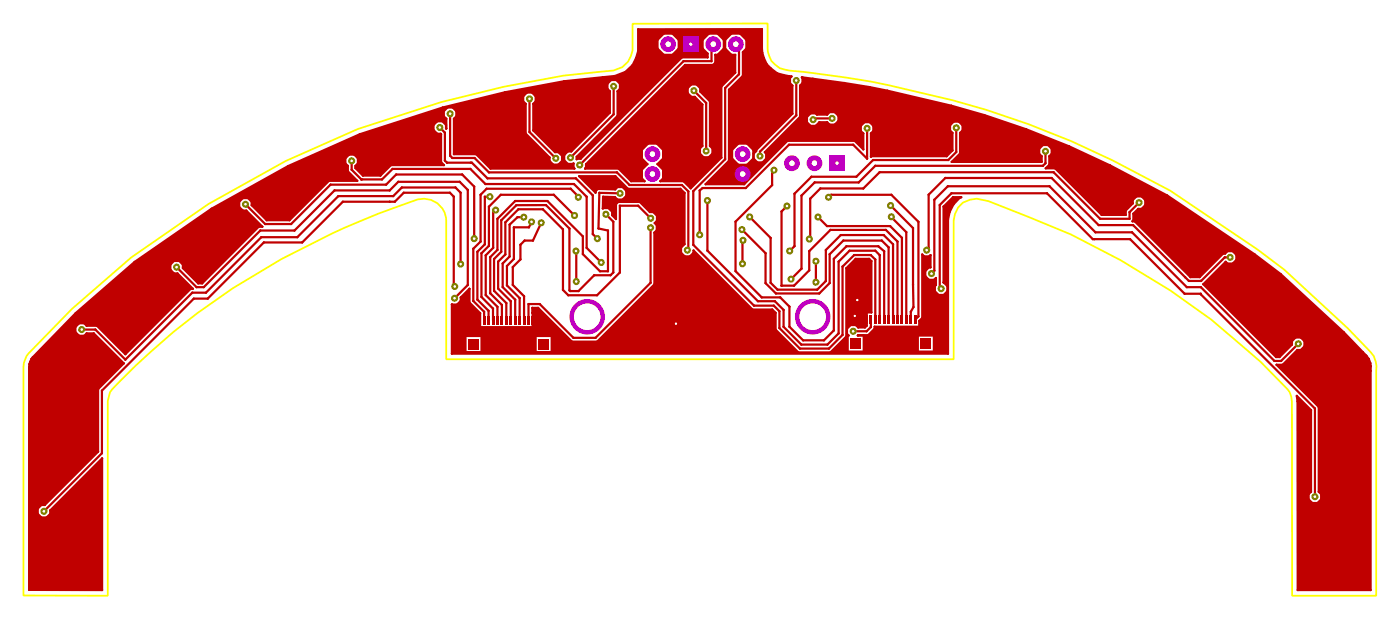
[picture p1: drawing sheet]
<svg xmlns="http://www.w3.org/2000/svg" width="158mm" height="70mm" viewBox="0 0 158 70" stroke-linecap="round" stroke-linejoin="round" font-family="sans-serif">
<path d="M11.5 51l-6.6 6.5" fill="none" stroke="#c00000" stroke-width=".25"/>
<circle cx="11.5" cy="51" r=".12" fill="#c00000"/>
<path d="M11.5 43.9v7.1" fill="none" stroke="#c00000" stroke-width=".25"/>
<circle cx="11.5" cy="43.9" r=".12" fill="#c00000"/>
<path d="M21.8 33.6l-10.3 10.3" fill="none" stroke="#c00000" stroke-width=".25"/>
<circle cx="21.8" cy="33.6" r=".12" fill="#c00000"/>
<path d="M21.8 33.6h1.6" fill="none" stroke="#c00000" stroke-width=".25"/>
<circle cx="23.4" cy="33.6" r=".12" fill="#c00000"/>
<path d="M29.7 27.3l-6.3 6.3" fill="none" stroke="#c00000" stroke-width=".25"/>
<circle cx="29.7" cy="27.3" r=".12" fill="#c00000"/>
<path d="M29.7 27.3h4.3" fill="none" stroke="#c00000" stroke-width=".25"/>
<circle cx="34" cy="27.3" r=".12" fill="#c00000"/>
<path d="M38.6 22.7l-4.6 4.6" fill="none" stroke="#c00000" stroke-width=".25"/>
<circle cx="38.6" cy="22.7" r=".12" fill="#c00000"/>
<path d="M38.6 22.7h5.3" fill="none" stroke="#c00000" stroke-width=".25"/>
<circle cx="43.9" cy="22.7" r=".12" fill="#c00000"/>
<path d="M43.9 22.7h.6" fill="none" stroke="#c00000" stroke-width=".25"/>
<circle cx="44.5" cy="22.7" r=".12" fill="#c00000"/>
<path d="M45.5 21.7l-1 1" fill="none" stroke="#c00000" stroke-width=".25"/>
<circle cx="45.5" cy="21.7" r=".12" fill="#c00000"/>
<path d="M45.5 21.7h5.2" fill="none" stroke="#c00000" stroke-width=".25"/>
<circle cx="50.7" cy="21.7" r=".12" fill="#c00000"/>
<path d="M50.7 21.7l.4 .4" fill="none" stroke="#c00000" stroke-width=".25"/>
<circle cx="51.1" cy="22.1" r=".12" fill="#c00000"/>
<path d="M51.1 22.1v10" fill="none" stroke="#c00000" stroke-width=".25"/>
<circle cx="51.1" cy="32.1" r=".12" fill="#c00000"/>
<path d="M51.1 32.1l.1 .1" fill="none" stroke="#c00000" stroke-width=".25"/>
<circle cx="51.9" cy="29.7" r=".12" fill="#c00000"/>
<path d="M9.2 37.1h1.5" fill="none" stroke="#c00000" stroke-width=".25"/>
<circle cx="10.7" cy="37.1" r=".12" fill="#c00000"/>
<path d="M10.7 37.1l3.4 3.3" fill="none" stroke="#c00000" stroke-width=".25"/>
<circle cx="14.1" cy="40.4" r=".12" fill="#c00000"/>
<path d="M21.7 32.9l-7.6 7.5" fill="none" stroke="#c00000" stroke-width=".25"/>
<circle cx="21.7" cy="32.9" r=".12" fill="#c00000"/>
<path d="M21.7 32.9h1.5" fill="none" stroke="#c00000" stroke-width=".25"/>
<circle cx="23.2" cy="32.9" r=".12" fill="#c00000"/>
<path d="M29.4 26.7l-6.2 6.2" fill="none" stroke="#c00000" stroke-width=".25"/>
<circle cx="29.4" cy="26.7" r=".12" fill="#c00000"/>
<path d="M29.4 26.7h4.1" fill="none" stroke="#c00000" stroke-width=".25"/>
<circle cx="33.5" cy="26.7" r=".12" fill="#c00000"/>
<path d="M38.1 22.1l-4.6 4.6" fill="none" stroke="#c00000" stroke-width=".25"/>
<circle cx="38.1" cy="22.1" r=".12" fill="#c00000"/>
<path d="M38.1 22.1h6.2" fill="none" stroke="#c00000" stroke-width=".25"/>
<circle cx="44.3" cy="22.1" r=".12" fill="#c00000"/>
<path d="M45.3 21.1l-1 1" fill="none" stroke="#c00000" stroke-width=".25"/>
<circle cx="45.3" cy="21.1" r=".12" fill="#c00000"/>
<path d="M45.3 21.1h6" fill="none" stroke="#c00000" stroke-width=".25"/>
<circle cx="51.3" cy="21.1" r=".12" fill="#c00000"/>
<path d="M51.3 21.1l.6 .6" fill="none" stroke="#c00000" stroke-width=".25"/>
<circle cx="51.9" cy="21.7" r=".12" fill="#c00000"/>
<path d="M19.9 30l2.2 2.3M51.9 21.7v8" fill="none" stroke="#c00000" stroke-width=".25"/>
<circle cx="22.1" cy="32.3" r=".12" fill="#c00000"/>
<path d="M22.1 32.3h.8" fill="none" stroke="#c00000" stroke-width=".25"/>
<circle cx="22.9" cy="32.3" r=".12" fill="#c00000"/>
<path d="M29.3 25.9l-6.4 6.4" fill="none" stroke="#c00000" stroke-width=".25"/>
<circle cx="29.3" cy="25.9" r=".12" fill="#c00000"/>
<path d="M29.3 25.9h3.9" fill="none" stroke="#c00000" stroke-width=".25"/>
<circle cx="33.2" cy="25.9" r=".12" fill="#c00000"/>
<path d="M37.7 21.4l-4.5 4.5" fill="none" stroke="#c00000" stroke-width=".25"/>
<circle cx="37.7" cy="21.4" r=".12" fill="#c00000"/>
<path d="M37.7 21.4h6.2" fill="none" stroke="#c00000" stroke-width=".25"/>
<circle cx="43.9" cy="21.4" r=".12" fill="#c00000"/>
<path d="M44.9 20.4l-1 1" fill="none" stroke="#c00000" stroke-width=".25"/>
<circle cx="44.9" cy="20.4" r=".12" fill="#c00000"/>
<path d="M44.9 20.4h6.9" fill="none" stroke="#c00000" stroke-width=".25"/>
<circle cx="51.8" cy="20.4" r=".12" fill="#c00000"/>
<path d="M51.8 20.4l.9 1" fill="none" stroke="#c00000" stroke-width=".25"/>
<circle cx="52.7" cy="21.4" r=".12" fill="#c00000"/>
<path d="M52.7 21.4v10.7" fill="none" stroke="#c00000" stroke-width=".25"/>
<circle cx="52.7" cy="32.1" r=".12" fill="#c00000"/>
<path d="M52.7 32.1l-1.5 1.4M64.9 28.3v3.4" fill="none" stroke="#c00000" stroke-width=".25"/>
<circle cx="64.9" cy="28.3" r=".12" fill="#c00000"/>
<path d="M27.6 23l2.3 2.2M64.9 28.2v.1" fill="none" stroke="#c00000" stroke-width=".25"/>
<circle cx="29.9" cy="25.2" r=".12" fill="#c00000"/>
<path d="M29.9 25.2h2.9" fill="none" stroke="#c00000" stroke-width=".25"/>
<circle cx="32.8" cy="25.2" r=".12" fill="#c00000"/>
<path d="M37.2 20.8l-4.4 4.4" fill="none" stroke="#c00000" stroke-width=".25"/>
<circle cx="37.2" cy="20.8" r=".12" fill="#c00000"/>
<path d="M37.2 20.8h6.3" fill="none" stroke="#c00000" stroke-width=".25"/>
<circle cx="43.5" cy="20.8" r=".12" fill="#c00000"/>
<path d="M44.6 19.6l-1.1 1.2" fill="none" stroke="#c00000" stroke-width=".25"/>
<circle cx="44.6" cy="19.6" r=".12" fill="#c00000"/>
<path d="M44.6 19.6h7.5" fill="none" stroke="#c00000" stroke-width=".25"/>
<circle cx="52.1" cy="19.6" r=".12" fill="#c00000"/>
<path d="M52.1 19.6l1.3 1.4" fill="none" stroke="#c00000" stroke-width=".25"/>
<circle cx="53.4" cy="21" r=".12" fill="#c00000"/>
<path d="M39.6 18.1v1M53.4 21v5.8" fill="none" stroke="#c00000" stroke-width=".25"/>
<circle cx="39.6" cy="19.1" r=".12" fill="#c00000"/>
<path d="M39.6 19.1l1.1 1.1" fill="none" stroke="#c00000" stroke-width=".25"/>
<circle cx="40.7" cy="20.2" r=".12" fill="#c00000"/>
<path d="M40.7 20.2h.1" fill="none" stroke="#c00000" stroke-width=".25"/>
<circle cx="40.7" cy="20.2" r=".12" fill="#c00000"/>
<path d="M40.7 20.2h2.3" fill="none" stroke="#c00000" stroke-width=".25"/>
<circle cx="43" cy="20.2" r=".12" fill="#c00000"/>
<path d="M44.2 19l-1.2 1.2" fill="none" stroke="#c00000" stroke-width=".25"/>
<circle cx="44.2" cy="19" r=".12" fill="#c00000"/>
<path d="M44.2 19h8.8" fill="none" stroke="#c00000" stroke-width=".25"/>
<circle cx="53" cy="19" r=".12" fill="#c00000"/>
<path d="M53 19l1.7 1.7" fill="none" stroke="#c00000" stroke-width=".25"/>
<circle cx="54.7" cy="20.7" r=".12" fill="#c00000"/>
<path d="M54.7 20.7h9.9" fill="none" stroke="#c00000" stroke-width=".25"/>
<circle cx="64.6" cy="20.7" r=".12" fill="#c00000"/>
<path d="M64.6 20.7l1.5 1.4" fill="none" stroke="#c00000" stroke-width=".25"/>
<circle cx="66.1" cy="22.1" r=".12" fill="#c00000"/>
<path d="M66.1 22.1v5.8" fill="none" stroke="#c00000" stroke-width=".25"/>
<circle cx="66.1" cy="27.9" r=".12" fill="#c00000"/>
<path d="M49.5 14.3l.6 .6M66.1 27.9l1.6 1.6" fill="none" stroke="#c00000" stroke-width=".25"/>
<circle cx="50.1" cy="14.9" r=".12" fill="#c00000"/>
<path d="M50.1 14.9v3.2" fill="none" stroke="#c00000" stroke-width=".25"/>
<circle cx="50.1" cy="18.1" r=".12" fill="#c00000"/>
<path d="M50.1 18.1l.2 .2" fill="none" stroke="#c00000" stroke-width=".25"/>
<circle cx="50.3" cy="18.3" r=".12" fill="#c00000"/>
<path d="M50.3 18.3h2.7" fill="none" stroke="#c00000" stroke-width=".25"/>
<circle cx="53" cy="18.3" r=".12" fill="#c00000"/>
<path d="M53 18.3h.1" fill="none" stroke="#c00000" stroke-width=".25"/>
<circle cx="53.1" cy="18.3" r=".12" fill="#c00000"/>
<path d="M53.1 18.3l1.8 1.8" fill="none" stroke="#c00000" stroke-width=".25"/>
<circle cx="54.9" cy="20.1" r=".12" fill="#c00000"/>
<path d="M54.9 20.1h10" fill="none" stroke="#c00000" stroke-width=".25"/>
<circle cx="64.9" cy="20.1" r=".12" fill="#c00000"/>
<path d="M64.9 20.1l1.9 1.9" fill="none" stroke="#c00000" stroke-width=".25"/>
<circle cx="66.8" cy="22" r=".12" fill="#c00000"/>
<path d="M66.8 22v4.3" fill="none" stroke="#c00000" stroke-width=".25"/>
<circle cx="66.8" cy="26.3" r=".12" fill="#c00000"/>
<path d="M50.7 12.8v4.7M66.8 26.3l.5 .5" fill="none" stroke="#c00000" stroke-width=".25"/>
<circle cx="50.7" cy="17.5" r=".12" fill="#c00000"/>
<path d="M50.7 17.5l.2 .3" fill="none" stroke="#c00000" stroke-width=".25"/>
<circle cx="50.9" cy="17.8" r=".12" fill="#c00000"/>
<path d="M50.9 17.8h2.5" fill="none" stroke="#c00000" stroke-width=".25"/>
<circle cx="53.4" cy="17.8" r=".12" fill="#c00000"/>
<path d="M53.4 17.8l1.7 1.6" fill="none" stroke="#c00000" stroke-width=".25"/>
<circle cx="55.1" cy="19.4" r=".12" fill="#c00000"/>
<path d="M55.1 19.4h14.4" fill="none" stroke="#c00000" stroke-width=".25"/>
<circle cx="69.5" cy="19.4" r=".12" fill="#c00000"/>
<path d="M69.5 19.4l1.4 1.4" fill="none" stroke="#c00000" stroke-width=".25"/>
<circle cx="70.9" cy="20.8" r=".12" fill="#c00000"/>
<path d="M70.9 20.8h5.9" fill="none" stroke="#c00000" stroke-width=".25"/>
<circle cx="76.8" cy="20.8" r=".12" fill="#c00000"/>
<path d="M76.8 20.8l.7 .7" fill="none" stroke="#c00000" stroke-width=".25"/>
<circle cx="77.5" cy="21.5" r=".12" fill="#c00000"/>
<path d="M77.5 21.5v6.5" fill="none" stroke="#c00000" stroke-width=".25"/>
<circle cx="77.5" cy="28" r=".12" fill="#c00000"/>
<path d="M77.5 28l-.1 .1M148.1 45.9v10" fill="none" stroke="#c00000" stroke-width=".25"/>
<circle cx="148.1" cy="45.9" r=".12" fill="#c00000"/>
<path d="M135.2 33.1l12.9 12.8" fill="none" stroke="#c00000" stroke-width=".25"/>
<circle cx="135.2" cy="33.1" r=".12" fill="#c00000"/>
<path d="M135.2 33v.1" fill="none" stroke="#c00000" stroke-width=".25"/>
<circle cx="135.2" cy="33" r=".12" fill="#c00000"/>
<path d="M133.4 33h1.8" fill="none" stroke="#c00000" stroke-width=".25"/>
<circle cx="133.4" cy="33" r=".12" fill="#c00000"/>
<path d="M127.3 26.9l6.1 6.1" fill="none" stroke="#c00000" stroke-width=".25"/>
<circle cx="127.3" cy="26.9" r=".12" fill="#c00000"/>
<path d="M123.3 26.9h4" fill="none" stroke="#c00000" stroke-width=".25"/>
<circle cx="123.3" cy="26.9" r=".12" fill="#c00000"/>
<path d="M123.1 26.9h.2" fill="none" stroke="#c00000" stroke-width=".25"/>
<circle cx="123.1" cy="26.9" r=".12" fill="#c00000"/>
<path d="M117.9 21.7l5.2 5.2" fill="none" stroke="#c00000" stroke-width=".25"/>
<circle cx="117.9" cy="21.7" r=".12" fill="#c00000"/>
<path d="M107.2 21.7h10.7" fill="none" stroke="#c00000" stroke-width=".25"/>
<circle cx="107.2" cy="21.7" r=".12" fill="#c00000"/>
<path d="M107.2 21.7l-1.4 1.4" fill="none" stroke="#c00000" stroke-width=".25"/>
<circle cx="105.8" cy="23.1" r=".12" fill="#c00000"/>
<path d="M105.8 23.1v9.2" fill="none" stroke="#c00000" stroke-width=".25"/>
<circle cx="105.8" cy="32.3" r=".12" fill="#c00000"/>
<path d="M91.9 29.4v2.3M105.8 32.3l.2 .2M146.2 38.7l-1.9 1.9" fill="none" stroke="#c00000" stroke-width=".25"/>
<circle cx="144.3" cy="40.6" r=".12" fill="#c00000"/>
<path d="M143.5 40.6h.8" fill="none" stroke="#c00000" stroke-width=".25"/>
<circle cx="143.5" cy="40.6" r=".12" fill="#c00000"/>
<path d="M135.3 32.3l8.2 8.3" fill="none" stroke="#c00000" stroke-width=".25"/>
<circle cx="135.3" cy="32.3" r=".12" fill="#c00000"/>
<path d="M133.7 32.3h1.6" fill="none" stroke="#c00000" stroke-width=".25"/>
<circle cx="133.7" cy="32.3" r=".12" fill="#c00000"/>
<path d="M127.5 26.1l6.2 6.2" fill="none" stroke="#c00000" stroke-width=".25"/>
<circle cx="127.5" cy="26.1" r=".12" fill="#c00000"/>
<path d="M123.4 26.1h4.1" fill="none" stroke="#c00000" stroke-width=".25"/>
<circle cx="123.4" cy="26.1" r=".12" fill="#c00000"/>
<path d="M118.2 20.9l5.2 5.2" fill="none" stroke="#c00000" stroke-width=".25"/>
<circle cx="118.2" cy="20.9" r=".12" fill="#c00000"/>
<path d="M106.8 20.9h11.4" fill="none" stroke="#c00000" stroke-width=".25"/>
<circle cx="106.8" cy="20.9" r=".12" fill="#c00000"/>
<path d="M106.8 20.9l-1.6 1.6" fill="none" stroke="#c00000" stroke-width=".25"/>
<circle cx="105.2" cy="22.5" r=".12" fill="#c00000"/>
<path d="M105.2 22.5v7.9" fill="none" stroke="#c00000" stroke-width=".25"/>
<circle cx="105.2" cy="30.4" r=".12" fill="#c00000"/>
<path d="M105.2 30.4l-.3 .4M137.9 28.9h.7" fill="none" stroke="#c00000" stroke-width=".25"/>
<circle cx="137.9" cy="28.9" r=".12" fill="#c00000"/>
<path d="M137.9 28.9l-2.6 2.7" fill="none" stroke="#c00000" stroke-width=".25"/>
<circle cx="135.3" cy="31.6" r=".12" fill="#c00000"/>
<path d="M135.3 31.6h.1" fill="none" stroke="#c00000" stroke-width=".25"/>
<circle cx="135.3" cy="31.6" r=".12" fill="#c00000"/>
<path d="M133.9 31.6h1.4" fill="none" stroke="#c00000" stroke-width=".25"/>
<circle cx="133.9" cy="31.6" r=".12" fill="#c00000"/>
<path d="M133.5 31.2l.4 .4" fill="none" stroke="#c00000" stroke-width=".25"/>
<circle cx="133.5" cy="31.2" r=".12" fill="#c00000"/>
<path d="M127.6 25.3l5.9 5.9" fill="none" stroke="#c00000" stroke-width=".25"/>
<circle cx="127.6" cy="25.3" r=".12" fill="#c00000"/>
<path d="M123.7 25.3h3.9" fill="none" stroke="#c00000" stroke-width=".25"/>
<circle cx="123.7" cy="25.3" r=".12" fill="#c00000"/>
<path d="M118.4 20l5.3 5.3" fill="none" stroke="#c00000" stroke-width=".25"/>
<circle cx="118.4" cy="20" r=".12" fill="#c00000"/>
<path d="M106.5 20h11.9" fill="none" stroke="#c00000" stroke-width=".25"/>
<circle cx="106.5" cy="20" r=".12" fill="#c00000"/>
<path d="M106.5 20l-1.9 1.9" fill="none" stroke="#c00000" stroke-width=".25"/>
<circle cx="104.6" cy="21.9" r=".12" fill="#c00000"/>
<path d="M104.6 21.9v6" fill="none" stroke="#c00000" stroke-width=".25"/>
<circle cx="104.6" cy="27.9" r=".12" fill="#c00000"/>
<path d="M104.6 27.9l-.2 .2M128.3 22.8l-1.1 1.1" fill="none" stroke="#c00000" stroke-width=".25"/>
<circle cx="127.2" cy="23.9" r=".12" fill="#c00000"/>
<path d="M127.2 23.9v.7" fill="none" stroke="#c00000" stroke-width=".25"/>
<circle cx="127.2" cy="24.6" r=".12" fill="#c00000"/>
<path d="M123.9 24.6h3.3" fill="none" stroke="#c00000" stroke-width=".25"/>
<circle cx="123.9" cy="24.6" r=".12" fill="#c00000"/>
<path d="M118.7 19.4l5.2 5.2" fill="none" stroke="#c00000" stroke-width=".25"/>
<circle cx="118.7" cy="19.4" r=".12" fill="#c00000"/>
<path d="M99.1 19.4h19.6" fill="none" stroke="#c00000" stroke-width=".25"/>
<circle cx="99.1" cy="19.4" r=".12" fill="#c00000"/>
<path d="M99.1 19.4l-1.9 1.8" fill="none" stroke="#c00000" stroke-width=".25"/>
<circle cx="97.2" cy="21.2" r=".12" fill="#c00000"/>
<path d="M92.4 21.2h4.8" fill="none" stroke="#c00000" stroke-width=".25"/>
<circle cx="92.4" cy="21.2" r=".12" fill="#c00000"/>
<path d="M92.4 21.2l-1.1 1.1" fill="none" stroke="#c00000" stroke-width=".25"/>
<circle cx="91.3" cy="22.4" r=".12" fill="#c00000"/>
<path d="M91.3 22.3v4.4" fill="none" stroke="#c00000" stroke-width=".25"/>
<circle cx="91.3" cy="26.7" r=".12" fill="#c00000"/>
<path d="M91.3 26.7l-.1 .1" fill="none" stroke="#c00000" stroke-width=".25"/>
<circle cx="91.2" cy="26.8" r=".12" fill="#c00000"/>
<path d="M117.8 17v1.4M91.2 26.8v.1" fill="none" stroke="#c00000" stroke-width=".25"/>
<circle cx="117.8" cy="18.4" r=".12" fill="#c00000"/>
<path d="M117.8 18.4l-.3 .2" fill="none" stroke="#c00000" stroke-width=".25"/>
<circle cx="117.5" cy="18.6" r=".12" fill="#c00000"/>
<path d="M98.6 18.6h18.9" fill="none" stroke="#c00000" stroke-width=".25"/>
<circle cx="98.6" cy="18.7" r=".12" fill="#c00000"/>
<path d="M98.6 18.6l-1.9 1.9" fill="none" stroke="#c00000" stroke-width=".25"/>
<circle cx="96.7" cy="20.5" r=".12" fill="#c00000"/>
<path d="M91.8 20.5h4.9" fill="none" stroke="#c00000" stroke-width=".25"/>
<circle cx="91.8" cy="20.5" r=".12" fill="#c00000"/>
<path d="M91.8 20.5l-1.5 1.5" fill="none" stroke="#c00000" stroke-width=".25"/>
<circle cx="90.3" cy="22" r=".12" fill="#c00000"/>
<path d="M90.3 22v8.2" fill="none" stroke="#c00000" stroke-width=".25"/>
<circle cx="90.3" cy="30.2" r=".12" fill="#c00000"/>
<path d="M107.7 14.4v2.7M90.3 30.2l-1.2 1.2" fill="none" stroke="#c00000" stroke-width=".25"/>
<circle cx="107.7" cy="17.1" r=".12" fill="#c00000"/>
<path d="M107.7 17.1l-.9 .9" fill="none" stroke="#c00000" stroke-width=".25"/>
<circle cx="106.8" cy="18" r=".12" fill="#c00000"/>
<path d="M98.3 18h8.5" fill="none" stroke="#c00000" stroke-width=".25"/>
<circle cx="98.3" cy="18" r=".12" fill="#c00000"/>
<path d="M98.3 18l-1.8 1.9" fill="none" stroke="#c00000" stroke-width=".25"/>
<circle cx="96.5" cy="19.9" r=".12" fill="#c00000"/>
<path d="M91.4 19.9h5.1" fill="none" stroke="#c00000" stroke-width=".25"/>
<circle cx="91.4" cy="19.9" r=".12" fill="#c00000"/>
<path d="M91.4 19.9l-1.9 1.9" fill="none" stroke="#c00000" stroke-width=".25"/>
<circle cx="89.5" cy="21.8" r=".12" fill="#c00000"/>
<path d="M89.5 21.8v5.9" fill="none" stroke="#c00000" stroke-width=".25"/>
<circle cx="89.5" cy="27.7" r=".12" fill="#c00000"/>
<path d="M97.7 14.4v3.4M89.5 27.7l-.6 .5" fill="none" stroke="#c00000" stroke-width=".25"/>
<circle cx="97.7" cy="17.9" r=".12" fill="#c00000"/>
<path d="M96.1 16.3l1.6 1.5" fill="none" stroke="#c00000" stroke-width=".25"/>
<circle cx="96.1" cy="16.3" r=".12" fill="#c00000"/>
<path d="M88.9 16.3h7.2" fill="none" stroke="#c00000" stroke-width=".25"/>
<circle cx="88.9" cy="16.3" r=".12" fill="#c00000"/>
<path d="M88.9 16.3l-4.9 4.8" fill="none" stroke="#c00000" stroke-width=".25"/>
<circle cx="84" cy="21.2" r=".12" fill="#c00000"/>
<path d="M79.1 21.1h4.9" fill="none" stroke="#c00000" stroke-width=".25"/>
<circle cx="79.1" cy="21.1" r=".12" fill="#c00000"/>
<path d="M79.1 21.1l-.3 .3" fill="none" stroke="#c00000" stroke-width=".25"/>
<circle cx="78.8" cy="21.4" r=".12" fill="#c00000"/>
<path d="M59.5 34.2v1.8M78.8 21.4v5" fill="none" stroke="#c00000" stroke-width=".25"/>
<circle cx="59.5" cy="34.2" r=".12" fill="#c00000"/>
<path d="M59.5 34.2h1.3" fill="none" stroke="#c00000" stroke-width=".25"/>
<circle cx="60.8" cy="34.2" r=".12" fill="#c00000"/>
<path d="M60.8 34.2l3.8 3.8" fill="none" stroke="#c00000" stroke-width=".25"/>
<circle cx="64.6" cy="38" r=".12" fill="#c00000"/>
<path d="M64.6 38h2.5" fill="none" stroke="#c00000" stroke-width=".25"/>
<circle cx="67.1" cy="38" r=".12" fill="#c00000"/>
<path d="M73.3 31.8l-6.2 6.2" fill="none" stroke="#c00000" stroke-width=".25"/>
<circle cx="73.3" cy="31.8" r=".12" fill="#c00000"/>
<path d="M54.5 35.1v.9M73.3 25.6v6.2" fill="none" stroke="#c00000" stroke-width=".25"/>
<circle cx="54.5" cy="35.1" r=".12" fill="#c00000"/>
<path d="M53.3 33.8l1.2 1.3" fill="none" stroke="#c00000" stroke-width=".25"/>
<circle cx="53.3" cy="33.8" r=".12" fill="#c00000"/>
<path d="M53.3 28v5.8" fill="none" stroke="#c00000" stroke-width=".25"/>
<circle cx="53.3" cy="28" r=".12" fill="#c00000"/>
<path d="M54.1 27.2l-.8 .8" fill="none" stroke="#c00000" stroke-width=".25"/>
<circle cx="54.1" cy="27.2" r=".12" fill="#c00000"/>
<path d="M54.1 21.9v5.3" fill="none" stroke="#c00000" stroke-width=".25"/>
<circle cx="54.1" cy="21.9" r=".12" fill="#c00000"/>
<path d="M54.8 21.2l-.7 .7" fill="none" stroke="#c00000" stroke-width=".25"/>
<circle cx="54.8" cy="21.2" r=".12" fill="#c00000"/>
<path d="M54.8 21.2h9.5" fill="none" stroke="#c00000" stroke-width=".25"/>
<circle cx="64.3" cy="21.2" r=".12" fill="#c00000"/>
<path d="M64.3 21.2l.9 .9" fill="none" stroke="#c00000" stroke-width=".25"/>
<circle cx="65.2" cy="22.1" r=".12" fill="#c00000"/>
<path d="M55 35v1M65.2 22.1l-.1 .1" fill="none" stroke="#c00000" stroke-width=".25"/>
<circle cx="55" cy="35" r=".12" fill="#c00000"/>
<path d="M53.8 33.7l1.2 1.3" fill="none" stroke="#c00000" stroke-width=".25"/>
<circle cx="53.8" cy="33.7" r=".12" fill="#c00000"/>
<path d="M53.8 28.3v5.4" fill="none" stroke="#c00000" stroke-width=".25"/>
<circle cx="53.8" cy="28.3" r=".12" fill="#c00000"/>
<path d="M54.6 27.5l-.8 .8" fill="none" stroke="#c00000" stroke-width=".25"/>
<circle cx="54.6" cy="27.5" r=".12" fill="#c00000"/>
<path d="M54.6 22.1v5.4" fill="none" stroke="#c00000" stroke-width=".25"/>
<circle cx="54.6" cy="22.1" r=".12" fill="#c00000"/>
<path d="M54.6 22.1h.6M55.5 34.7v1.3" fill="none" stroke="#c00000" stroke-width=".25"/>
<circle cx="55.5" cy="34.7" r=".12" fill="#c00000"/>
<path d="M54.2 33.4l1.3 1.3" fill="none" stroke="#c00000" stroke-width=".25"/>
<circle cx="54.2" cy="33.4" r=".12" fill="#c00000"/>
<path d="M54.2 28.5v4.9" fill="none" stroke="#c00000" stroke-width=".25"/>
<circle cx="54.2" cy="28.5" r=".12" fill="#c00000"/>
<path d="M55.1 27.6l-.9 .9" fill="none" stroke="#c00000" stroke-width=".25"/>
<circle cx="55.1" cy="27.6" r=".12" fill="#c00000"/>
<path d="M55.1 23.2v4.4" fill="none" stroke="#c00000" stroke-width=".25"/>
<circle cx="55.1" cy="23.2" r=".12" fill="#c00000"/>
<path d="M56.4 21.9l-1.3 1.3" fill="none" stroke="#c00000" stroke-width=".25"/>
<circle cx="56.4" cy="21.9" r=".12" fill="#c00000"/>
<path d="M56.4 21.9h6" fill="none" stroke="#c00000" stroke-width=".25"/>
<circle cx="62.4" cy="21.9" r=".12" fill="#c00000"/>
<path d="M55.5 23.6h.3M62.4 21.9l2.3 2.3" fill="none" stroke="#c00000" stroke-width=".25"/>
<circle cx="55.5" cy="23.6" r=".12" fill="#c00000"/>
<path d="M55.5 23.6v4.3" fill="none" stroke="#c00000" stroke-width=".25"/>
<circle cx="55.5" cy="27.9" r=".12" fill="#c00000"/>
<path d="M55.5 27.9l-.8 .8" fill="none" stroke="#c00000" stroke-width=".25"/>
<circle cx="54.7" cy="28.7" r=".12" fill="#c00000"/>
<path d="M54.7 28.7v4.5" fill="none" stroke="#c00000" stroke-width=".25"/>
<circle cx="54.7" cy="33.2" r=".12" fill="#c00000"/>
<path d="M54.7 33.2l1.3 1.3" fill="none" stroke="#c00000" stroke-width=".25"/>
<circle cx="56" cy="34.5" r=".12" fill="#c00000"/>
<path d="M56 34.5v1.5M56.5 34.3v1.7" fill="none" stroke="#c00000" stroke-width=".25"/>
<circle cx="56.5" cy="34.3" r=".12" fill="#c00000"/>
<path d="M55.2 33l1.3 1.3" fill="none" stroke="#c00000" stroke-width=".25"/>
<circle cx="55.2" cy="33" r=".12" fill="#c00000"/>
<path d="M55.2 28.9v4.1" fill="none" stroke="#c00000" stroke-width=".25"/>
<circle cx="55.2" cy="28.9" r=".12" fill="#c00000"/>
<path d="M56 28.1l-.8 .8" fill="none" stroke="#c00000" stroke-width=".25"/>
<circle cx="56" cy="28.1" r=".12" fill="#c00000"/>
<path d="M56 24.6v3.5" fill="none" stroke="#c00000" stroke-width=".25"/>
<circle cx="56" cy="24.6" r=".12" fill="#c00000"/>
<path d="M58 22.6l-2 2" fill="none" stroke="#c00000" stroke-width=".25"/>
<circle cx="58" cy="22.6" r=".12" fill="#c00000"/>
<path d="M58 22.6h3.7" fill="none" stroke="#c00000" stroke-width=".25"/>
<circle cx="61.7" cy="22.6" r=".12" fill="#c00000"/>
<path d="M61.7 22.6l3.9 4" fill="none" stroke="#c00000" stroke-width=".25"/>
<circle cx="65.6" cy="26.6" r=".12" fill="#c00000"/>
<path d="M65.6 26.6v2" fill="none" stroke="#c00000" stroke-width=".25"/>
<circle cx="65.6" cy="28.6" r=".12" fill="#c00000"/>
<path d="M65.6 28.6l2 1.9" fill="none" stroke="#c00000" stroke-width=".25"/>
<circle cx="67.6" cy="30.5" r=".12" fill="#c00000"/>
<path d="M67.6 30.5h.9" fill="none" stroke="#c00000" stroke-width=".25"/>
<circle cx="68.5" cy="30.5" r=".12" fill="#c00000"/>
<path d="M68.5 25.9v4.6" fill="none" stroke="#c00000" stroke-width=".25"/>
<circle cx="68.5" cy="25.9" r=".12" fill="#c00000"/>
<path d="M67.4 25.7l1.1 .2" fill="none" stroke="#c00000" stroke-width=".25"/>
<circle cx="67.4" cy="25.7" r=".12" fill="#c00000"/>
<path d="M67.5 21.7l-.1 4" fill="none" stroke="#c00000" stroke-width=".25"/>
<circle cx="67.5" cy="21.7" r=".12" fill="#c00000"/>
<path d="M57 34.1v1.9M67.5 21.7h2.3" fill="none" stroke="#c00000" stroke-width=".25"/>
<circle cx="57" cy="34.1" r=".12" fill="#c00000"/>
<path d="M55.6 32.7l1.4 1.4" fill="none" stroke="#c00000" stroke-width=".25"/>
<circle cx="55.6" cy="32.7" r=".12" fill="#c00000"/>
<path d="M55.6 29.1v3.6" fill="none" stroke="#c00000" stroke-width=".25"/>
<circle cx="55.6" cy="29.1" r=".12" fill="#c00000"/>
<path d="M56.5 28.3l-.9 .8" fill="none" stroke="#c00000" stroke-width=".25"/>
<circle cx="56.5" cy="28.3" r=".12" fill="#c00000"/>
<path d="M56.5 24.8v3.5" fill="none" stroke="#c00000" stroke-width=".25"/>
<circle cx="56.5" cy="24.8" r=".12" fill="#c00000"/>
<path d="M58.2 23.1l-1.7 1.7" fill="none" stroke="#c00000" stroke-width=".25"/>
<circle cx="58.2" cy="23.1" r=".12" fill="#c00000"/>
<path d="M61.5 23.1h-3.3" fill="none" stroke="#c00000" stroke-width=".25"/>
<circle cx="61.5" cy="23.1" r=".12" fill="#c00000"/>
<path d="M61.5 23.1l2.6 2.6" fill="none" stroke="#c00000" stroke-width=".25"/>
<circle cx="64.1" cy="25.7" r=".12" fill="#c00000"/>
<path d="M64.1 25.7v7" fill="none" stroke="#c00000" stroke-width=".25"/>
<circle cx="64.1" cy="32.7" r=".12" fill="#c00000"/>
<path d="M64.1 32.7h.1" fill="none" stroke="#c00000" stroke-width=".25"/>
<circle cx="64.2" cy="32.7" r=".12" fill="#c00000"/>
<path d="M64.2 32.7h1" fill="none" stroke="#c00000" stroke-width=".25"/>
<circle cx="65.2" cy="32.7" r=".12" fill="#c00000"/>
<path d="M66.9 31l-1.7 1.7" fill="none" stroke="#c00000" stroke-width=".25"/>
<circle cx="66.9" cy="31" r=".12" fill="#c00000"/>
<path d="M66.9 31h1.9" fill="none" stroke="#c00000" stroke-width=".25"/>
<circle cx="68.8" cy="31" r=".12" fill="#c00000"/>
<path d="M69.1 30.6l-.3 .4" fill="none" stroke="#c00000" stroke-width=".25"/>
<circle cx="69.1" cy="30.6" r=".12" fill="#c00000"/>
<path d="M69.1 24.9v5.7" fill="none" stroke="#c00000" stroke-width=".25"/>
<circle cx="69.1" cy="24.9" r=".12" fill="#c00000"/>
<path d="M57.5 33.9v2.1M68.2 24.1l.9 .8" fill="none" stroke="#c00000" stroke-width=".25"/>
<circle cx="57.5" cy="33.9" r=".12" fill="#c00000"/>
<path d="M56.1 32.5l1.4 1.4" fill="none" stroke="#c00000" stroke-width=".25"/>
<circle cx="56.1" cy="32.5" r=".12" fill="#c00000"/>
<path d="M56.1 29.4v3.1" fill="none" stroke="#c00000" stroke-width=".25"/>
<circle cx="56.1" cy="29.4" r=".12" fill="#c00000"/>
<path d="M56.9 28.6l-.8 .8" fill="none" stroke="#c00000" stroke-width=".25"/>
<circle cx="56.9" cy="28.6" r=".12" fill="#c00000"/>
<path d="M56.9 25v3.6" fill="none" stroke="#c00000" stroke-width=".25"/>
<circle cx="56.9" cy="25" r=".12" fill="#c00000"/>
<path d="M58.4 23.5l-1.5 1.5" fill="none" stroke="#c00000" stroke-width=".25"/>
<circle cx="58.4" cy="23.5" r=".12" fill="#c00000"/>
<path d="M58.4 23.5h2.7" fill="none" stroke="#c00000" stroke-width=".25"/>
<circle cx="61.1" cy="23.5" r=".12" fill="#c00000"/>
<path d="M61.1 23.5l2.3 2.3" fill="none" stroke="#c00000" stroke-width=".25"/>
<circle cx="63.4" cy="25.8" r=".12" fill="#c00000"/>
<path d="M63.4 25.8v6.8" fill="none" stroke="#c00000" stroke-width=".25"/>
<circle cx="63.4" cy="32.6" r=".12" fill="#c00000"/>
<path d="M63.4 32.6l.6 .6" fill="none" stroke="#c00000" stroke-width=".25"/>
<circle cx="64" cy="33.2" r=".12" fill="#c00000"/>
<path d="M64 33.2h3.2" fill="none" stroke="#c00000" stroke-width=".25"/>
<circle cx="67.2" cy="33.2" r=".12" fill="#c00000"/>
<path d="M69.8 30.6l-2.6 2.6" fill="none" stroke="#c00000" stroke-width=".25"/>
<circle cx="69.8" cy="30.6" r=".12" fill="#c00000"/>
<path d="M69.8 23.1v7.5" fill="none" stroke="#c00000" stroke-width=".25"/>
<circle cx="69.8" cy="23.1" r=".12" fill="#c00000"/>
<path d="M69.8 23.1h2.1" fill="none" stroke="#c00000" stroke-width=".25"/>
<circle cx="71.9" cy="23.1" r=".12" fill="#c00000"/>
<path d="M58 33.7v2.3M71.9 23.1l1.4 1.4" fill="none" stroke="#c00000" stroke-width=".25"/>
<circle cx="58" cy="33.7" r=".12" fill="#c00000"/>
<path d="M56.6 32.3l1.4 1.4" fill="none" stroke="#c00000" stroke-width=".25"/>
<circle cx="56.6" cy="32.3" r=".12" fill="#c00000"/>
<path d="M56.6 29.6v2.7" fill="none" stroke="#c00000" stroke-width=".25"/>
<circle cx="56.6" cy="29.6" r=".12" fill="#c00000"/>
<path d="M57.4 28.8l-.8 .8" fill="none" stroke="#c00000" stroke-width=".25"/>
<circle cx="57.4" cy="28.8" r=".12" fill="#c00000"/>
<path d="M57.4 25.3v3.5" fill="none" stroke="#c00000" stroke-width=".25"/>
<circle cx="57.4" cy="25.3" r=".12" fill="#c00000"/>
<path d="M58.3 24.4l-.9 .9" fill="none" stroke="#c00000" stroke-width=".25"/>
<circle cx="58.3" cy="24.4" r=".12" fill="#c00000"/>
<path d="M59.6 14.8l3 3M58.3 24.4h.7" fill="none" stroke="#c00000" stroke-width=".25"/>
<circle cx="59.6" cy="14.8" r=".12" fill="#c00000"/>
<path d="M59.6 11.1v3.7M58.5 33.5v2.5" fill="none" stroke="#c00000" stroke-width=".25"/>
<circle cx="58.5" cy="33.5" r=".12" fill="#c00000"/>
<path d="M57.1 32.1l1.4 1.4" fill="none" stroke="#c00000" stroke-width=".25"/>
<circle cx="57.1" cy="32.1" r=".12" fill="#c00000"/>
<path d="M57.1 29.9v2.2" fill="none" stroke="#c00000" stroke-width=".25"/>
<circle cx="57.1" cy="29.9" r=".12" fill="#c00000"/>
<path d="M57.9 29.1l-.8 .8" fill="none" stroke="#c00000" stroke-width=".25"/>
<circle cx="57.9" cy="29.1" r=".12" fill="#c00000"/>
<path d="M57.9 25.6v3.5" fill="none" stroke="#c00000" stroke-width=".25"/>
<circle cx="57.9" cy="25.6" r=".12" fill="#c00000"/>
<path d="M57.9 25.6h1.7" fill="none" stroke="#c00000" stroke-width=".25"/>
<circle cx="59.6" cy="25.6" r=".12" fill="#c00000"/>
<path d="M69.1 12.9l-4.9 4.8M59.9 25l-.3 .6" fill="none" stroke="#c00000" stroke-width=".25"/>
<circle cx="69.1" cy="12.9" r=".12" fill="#c00000"/>
<path d="M69.1 9.7v3.2M59 33.3v2.7" fill="none" stroke="#c00000" stroke-width=".25"/>
<circle cx="59" cy="33.3" r=".12" fill="#c00000"/>
<path d="M57.8 32l1.2 1.3" fill="none" stroke="#c00000" stroke-width=".25"/>
<circle cx="57.8" cy="32" r=".12" fill="#c00000"/>
<path d="M57.8 30v2" fill="none" stroke="#c00000" stroke-width=".25"/>
<circle cx="57.8" cy="30" r=".12" fill="#c00000"/>
<path d="M58.6 29.2l-.8 .8" fill="none" stroke="#c00000" stroke-width=".25"/>
<circle cx="58.6" cy="29.2" r=".12" fill="#c00000"/>
<path d="M58.6 27.5v1.7" fill="none" stroke="#c00000" stroke-width=".25"/>
<circle cx="58.6" cy="27.5" r=".12" fill="#c00000"/>
<path d="M59.1 27.1l-.5 .4" fill="none" stroke="#c00000" stroke-width=".25"/>
<circle cx="59.1" cy="27.1" r=".12" fill="#c00000"/>
<path d="M59.1 27.1h.9" fill="none" stroke="#c00000" stroke-width=".25"/>
<circle cx="60" cy="27.1" r=".12" fill="#c00000"/>
<path d="M77 6.9l-11.7 11.7M61 25.1l-1 2" fill="none" stroke="#c00000" stroke-width=".25"/>
<circle cx="77" cy="6.9" r=".12" fill="#c00000"/>
<path d="M77 6.9h3.1" fill="none" stroke="#c00000" stroke-width=".25"/>
<circle cx="80.1" cy="6.9" r=".12" fill="#c00000"/>
<path d="M80.1 5.2v1.7" fill="none" stroke="#c00000" stroke-width=".25"/>
<circle cx="80.1" cy="5.2" r=".12" fill="#c00000"/>
<path d="M80.3 5l-.2 .2M103.4 35.6l-.3 .3" fill="none" stroke="#c00000" stroke-width=".25"/>
<circle cx="103.4" cy="35.6" r=".12" fill="#c00000"/>
<path d="M103.4 24.9v10.7" fill="none" stroke="#c00000" stroke-width=".25"/>
<circle cx="103.4" cy="24.9" r=".12" fill="#c00000"/>
<path d="M100.4 21.9l3 3" fill="none" stroke="#c00000" stroke-width=".25"/>
<circle cx="100.4" cy="21.9" r=".12" fill="#c00000"/>
<path d="M93.6 21.9h6.8" fill="none" stroke="#c00000" stroke-width=".25"/>
<circle cx="93.6" cy="21.9" r=".12" fill="#c00000"/>
<path d="M93.6 21.9l-.3 .3M102.6 35.1v.8" fill="none" stroke="#c00000" stroke-width=".25"/>
<circle cx="102.6" cy="35.1" r=".12" fill="#c00000"/>
<path d="M102.9 34.5l-.3 .6" fill="none" stroke="#c00000" stroke-width=".25"/>
<circle cx="102.9" cy="34.5" r=".12" fill="#c00000"/>
<path d="M102.8 32l.1 2.5" fill="none" stroke="#c00000" stroke-width=".25"/>
<circle cx="102.8" cy="32" r=".12" fill="#c00000"/>
<path d="M102.8 25.6v6.4" fill="none" stroke="#c00000" stroke-width=".25"/>
<circle cx="102.8" cy="25.6" r=".12" fill="#c00000"/>
<path d="M100.3 23.1l2.5 2.5" fill="none" stroke="#c00000" stroke-width=".25"/>
<circle cx="100.3" cy="23.1" r=".12" fill="#c00000"/>
<path d="M100.3 23.1h.1M102.1 35.9h.1" fill="none" stroke="#c00000" stroke-width=".25"/>
<circle cx="102.1" cy="35.9" r=".12" fill="#c00000"/>
<path d="M102.1 26.1v9.8" fill="none" stroke="#c00000" stroke-width=".25"/>
<circle cx="102.1" cy="26.1" r=".12" fill="#c00000"/>
<path d="M100.3 24.4l1.8 1.7" fill="none" stroke="#c00000" stroke-width=".25"/>
<circle cx="100.3" cy="24.4" r=".12" fill="#c00000"/>
<path d="M100.3 24.4h.1M101.6 26.7v9.2" fill="none" stroke="#c00000" stroke-width=".25"/>
<circle cx="101.6" cy="26.7" r=".12" fill="#c00000"/>
<path d="M100.3 25.4l1.3 1.3" fill="none" stroke="#c00000" stroke-width=".25"/>
<circle cx="100.3" cy="25.4" r=".12" fill="#c00000"/>
<path d="M93.1 25.4h7.2" fill="none" stroke="#c00000" stroke-width=".25"/>
<circle cx="93.2" cy="25.4" r=".12" fill="#c00000"/>
<path d="M92.1 24.4l1 1M101.1 27.2v8.7" fill="none" stroke="#c00000" stroke-width=".25"/>
<circle cx="101.1" cy="27.2" r=".12" fill="#c00000"/>
<path d="M99.8 25.9l1.3 1.3" fill="none" stroke="#c00000" stroke-width=".25"/>
<circle cx="99.8" cy="25.9" r=".12" fill="#c00000"/>
<path d="M93.5 25.9h6.3" fill="none" stroke="#c00000" stroke-width=".25"/>
<circle cx="93.5" cy="25.9" r=".12" fill="#c00000"/>
<path d="M93.5 25.9l-2.4 2.3" fill="none" stroke="#c00000" stroke-width=".25"/>
<circle cx="91.2" cy="28.3" r=".12" fill="#c00000"/>
<path d="M91.1 28.2v2.2" fill="none" stroke="#c00000" stroke-width=".25"/>
<circle cx="91.2" cy="30.4" r=".12" fill="#c00000"/>
<path d="M91.1 30.4l-1.7 1.7" fill="none" stroke="#c00000" stroke-width=".25"/>
<circle cx="89.4" cy="32.1" r=".12" fill="#c00000"/>
<path d="M88 32.1h1.4" fill="none" stroke="#c00000" stroke-width=".25"/>
<circle cx="88" cy="32.1" r=".12" fill="#c00000"/>
<path d="M88 32.1h.1" fill="none" stroke="#c00000" stroke-width=".25"/>
<circle cx="88" cy="32.1" r=".12" fill="#c00000"/>
<path d="M88 23.8v8.3" fill="none" stroke="#c00000" stroke-width=".25"/>
<circle cx="88" cy="23.8" r=".12" fill="#c00000"/>
<path d="M88.6 23.2l-.6 .6M100.6 27.5v8.4" fill="none" stroke="#c00000" stroke-width=".25"/>
<circle cx="100.6" cy="27.5" r=".12" fill="#c00000"/>
<path d="M99.5 26.4l1.1 1.1" fill="none" stroke="#c00000" stroke-width=".25"/>
<circle cx="99.5" cy="26.4" r=".12" fill="#c00000"/>
<path d="M94.7 26.4h4.8" fill="none" stroke="#c00000" stroke-width=".25"/>
<circle cx="94.7" cy="26.4" r=".12" fill="#c00000"/>
<path d="M94.7 26.4l-1.7 1.7" fill="none" stroke="#c00000" stroke-width=".25"/>
<circle cx="93" cy="28.1" r=".12" fill="#c00000"/>
<path d="M93 28.1v3.5" fill="none" stroke="#c00000" stroke-width=".25"/>
<circle cx="93" cy="31.6" r=".12" fill="#c00000"/>
<path d="M93 31.6l-1 1" fill="none" stroke="#c00000" stroke-width=".25"/>
<circle cx="92.1" cy="32.6" r=".12" fill="#c00000"/>
<path d="M87.6 32.6h4.4" fill="none" stroke="#c00000" stroke-width=".25"/>
<circle cx="87.6" cy="32.6" r=".12" fill="#c00000"/>
<path d="M86.8 31.8l.8 .8" fill="none" stroke="#c00000" stroke-width=".25"/>
<circle cx="86.8" cy="31.8" r=".12" fill="#c00000"/>
<path d="M86.8 26.8v5" fill="none" stroke="#c00000" stroke-width=".25"/>
<circle cx="86.8" cy="26.8" r=".12" fill="#c00000"/>
<path d="M84.4 24.4l2.4 2.4M100.1 27.8v8.1" fill="none" stroke="#c00000" stroke-width=".25"/>
<circle cx="100.1" cy="27.8" r=".12" fill="#c00000"/>
<path d="M99.3 27.1l.8 .7" fill="none" stroke="#c00000" stroke-width=".25"/>
<circle cx="99.3" cy="27.1" r=".12" fill="#c00000"/>
<path d="M95 27.1h4.3" fill="none" stroke="#c00000" stroke-width=".25"/>
<circle cx="95" cy="27.1" r=".12" fill="#c00000"/>
<path d="M95 27.1l-1.6 1.5" fill="none" stroke="#c00000" stroke-width=".25"/>
<circle cx="93.5" cy="28.6" r=".12" fill="#c00000"/>
<path d="M93.4 28.6v3.2" fill="none" stroke="#c00000" stroke-width=".25"/>
<circle cx="93.5" cy="31.8" r=".12" fill="#c00000"/>
<path d="M93.4 31.8l-1.1 1.2" fill="none" stroke="#c00000" stroke-width=".25"/>
<circle cx="92.3" cy="33" r=".12" fill="#c00000"/>
<path d="M87.4 33h4.9" fill="none" stroke="#c00000" stroke-width=".25"/>
<circle cx="87.4" cy="33" r=".12" fill="#c00000"/>
<path d="M86.2 31.8l1.2 1.2" fill="none" stroke="#c00000" stroke-width=".25"/>
<circle cx="86.2" cy="31.9" r=".12" fill="#c00000"/>
<path d="M86.2 28.5v3.3" fill="none" stroke="#c00000" stroke-width=".25"/>
<circle cx="86.2" cy="28.5" r=".12" fill="#c00000"/>
<path d="M83.6 25.8l2.6 2.7M99.6 28.3v7.6" fill="none" stroke="#c00000" stroke-width=".25"/>
<circle cx="99.6" cy="28.3" r=".12" fill="#c00000"/>
<path d="M98.9 27.7l.7 .6" fill="none" stroke="#c00000" stroke-width=".25"/>
<circle cx="98.9" cy="27.7" r=".12" fill="#c00000"/>
<path d="M95.3 27.7h3.6" fill="none" stroke="#c00000" stroke-width=".25"/>
<circle cx="95.3" cy="27.7" r=".12" fill="#c00000"/>
<path d="M95.3 27.7l-1.4 1.4" fill="none" stroke="#c00000" stroke-width=".25"/>
<circle cx="93.9" cy="29.1" r=".12" fill="#c00000"/>
<path d="M93.9 29.1v8.1" fill="none" stroke="#c00000" stroke-width=".25"/>
<circle cx="93.9" cy="37.2" r=".12" fill="#c00000"/>
<path d="M93.9 37.2l-1.1 1.1" fill="none" stroke="#c00000" stroke-width=".25"/>
<circle cx="92.8" cy="38.3" r=".12" fill="#c00000"/>
<path d="M90.5 38.3h2.3" fill="none" stroke="#c00000" stroke-width=".25"/>
<circle cx="90.5" cy="38.3" r=".12" fill="#c00000"/>
<path d="M88.9 36.7l1.6 1.6" fill="none" stroke="#c00000" stroke-width=".25"/>
<circle cx="88.9" cy="36.8" r=".12" fill="#c00000"/>
<path d="M88.9 34.5v2.2" fill="none" stroke="#c00000" stroke-width=".25"/>
<circle cx="88.9" cy="34.5" r=".12" fill="#c00000"/>
<path d="M87.9 33.4l1 1.1" fill="none" stroke="#c00000" stroke-width=".25"/>
<circle cx="87.9" cy="33.5" r=".12" fill="#c00000"/>
<path d="M85.8 33.4h2.1" fill="none" stroke="#c00000" stroke-width=".25"/>
<circle cx="85.8" cy="33.5" r=".12" fill="#c00000"/>
<path d="M82.8 30.5l3 2.9" fill="none" stroke="#c00000" stroke-width=".25"/>
<circle cx="82.9" cy="30.5" r=".12" fill="#c00000"/>
<path d="M82.8 24.9v5.6" fill="none" stroke="#c00000" stroke-width=".25"/>
<circle cx="82.9" cy="24.9" r=".12" fill="#c00000"/>
<path d="M87 20.8l-4.2 4.1" fill="none" stroke="#c00000" stroke-width=".25"/>
<circle cx="87" cy="20.8" r=".12" fill="#c00000"/>
<path d="M87 19.3v1.5" fill="none" stroke="#c00000" stroke-width=".25"/>
<circle cx="87" cy="19.4" r=".12" fill="#c00000"/>
<path d="M85.6 17.1v.5M87.2 19.1l-.2 .2" fill="none" stroke="#c00000" stroke-width=".25"/>
<circle cx="85.6" cy="17.1" r=".12" fill="#c00000"/>
<path d="M89.7 13l-4.1 4.1" fill="none" stroke="#c00000" stroke-width=".25"/>
<circle cx="89.7" cy="13" r=".12" fill="#c00000"/>
<path d="M78.2 10.2l1.3 1.4M89.7 9.1v3.9" fill="none" stroke="#c00000" stroke-width=".25"/>
<circle cx="79.5" cy="11.6" r=".12" fill="#c00000"/>
<path d="M79.5 11.6v5.4M79.7 22.6v5.6" fill="none" stroke="#c00000" stroke-width=".25"/>
<circle cx="79.7" cy="28.2" r=".12" fill="#c00000"/>
<path d="M79.7 28.2l5.7 5.7" fill="none" stroke="#c00000" stroke-width=".25"/>
<circle cx="85.4" cy="33.9" r=".12" fill="#c00000"/>
<path d="M85.4 33.9h1.9" fill="none" stroke="#c00000" stroke-width=".25"/>
<circle cx="87.3" cy="33.9" r=".12" fill="#c00000"/>
<path d="M87.3 33.9l1 1" fill="none" stroke="#c00000" stroke-width=".25"/>
<circle cx="88.3" cy="34.9" r=".12" fill="#c00000"/>
<path d="M88.3 34.9v1.9" fill="none" stroke="#c00000" stroke-width=".25"/>
<circle cx="88.3" cy="36.8" r=".12" fill="#c00000"/>
<path d="M88.3 36.8l2 2" fill="none" stroke="#c00000" stroke-width=".25"/>
<circle cx="90.3" cy="38.8" r=".12" fill="#c00000"/>
<path d="M90.3 38.8h2.9" fill="none" stroke="#c00000" stroke-width=".25"/>
<circle cx="93.2" cy="38.8" r=".12" fill="#c00000"/>
<path d="M94.5 37.5l-1.3 1.3" fill="none" stroke="#c00000" stroke-width=".25"/>
<circle cx="94.5" cy="37.5" r=".12" fill="#c00000"/>
<path d="M94.5 29.4v8.1" fill="none" stroke="#c00000" stroke-width=".25"/>
<circle cx="94.5" cy="29.4" r=".12" fill="#c00000"/>
<path d="M95.7 28.2l-1.2 1.2" fill="none" stroke="#c00000" stroke-width=".25"/>
<circle cx="95.7" cy="28.2" r=".12" fill="#c00000"/>
<path d="M95.7 28.2h2.9" fill="none" stroke="#c00000" stroke-width=".25"/>
<circle cx="98.6" cy="28.2" r=".12" fill="#c00000"/>
<path d="M98.6 28.2l.5 .5" fill="none" stroke="#c00000" stroke-width=".25"/>
<circle cx="99.1" cy="28.7" r=".12" fill="#c00000"/>
<path d="M98.6 29.2v6.7M99.1 28.7v7.2" fill="none" stroke="#c00000" stroke-width=".25"/>
<circle cx="98.6" cy="29.2" r=".12" fill="#c00000"/>
<path d="M98.1 28.7l.5 .5" fill="none" stroke="#c00000" stroke-width=".25"/>
<circle cx="98.1" cy="28.7" r=".12" fill="#c00000"/>
<path d="M96.2 28.7h1.9" fill="none" stroke="#c00000" stroke-width=".25"/>
<circle cx="96.2" cy="28.7" r=".12" fill="#c00000"/>
<path d="M96.2 28.7l-1.3 1.3" fill="none" stroke="#c00000" stroke-width=".25"/>
<circle cx="94.9" cy="30" r=".12" fill="#c00000"/>
<path d="M94.9 30v7.7" fill="none" stroke="#c00000" stroke-width=".25"/>
<circle cx="94.9" cy="37.7" r=".12" fill="#c00000"/>
<path d="M94.9 37.7l-1.5 1.5" fill="none" stroke="#c00000" stroke-width=".25"/>
<circle cx="93.4" cy="39.2" r=".12" fill="#c00000"/>
<path d="M90.1 39.2h3.3" fill="none" stroke="#c00000" stroke-width=".25"/>
<circle cx="90.1" cy="39.2" r=".12" fill="#c00000"/>
<path d="M87.8 36.9l2.3 2.3" fill="none" stroke="#c00000" stroke-width=".25"/>
<circle cx="87.8" cy="36.9" r=".12" fill="#c00000"/>
<path d="M87.8 35v1.9" fill="none" stroke="#c00000" stroke-width=".25"/>
<circle cx="87.8" cy="35" r=".12" fill="#c00000"/>
<path d="M87.2 34.4l.6 .6" fill="none" stroke="#c00000" stroke-width=".25"/>
<circle cx="87.2" cy="34.4" r=".12" fill="#c00000"/>
<path d="M84.9 34.4h2.3" fill="none" stroke="#c00000" stroke-width=".25"/>
<circle cx="84.9" cy="34.4" r=".12" fill="#c00000"/>
<path d="M78.1 27.5l6.8 6.9" fill="none" stroke="#c00000" stroke-width=".25"/>
<circle cx="78.1" cy="27.5" r=".12" fill="#c00000"/>
<path d="M78.1 21.5v6" fill="none" stroke="#c00000" stroke-width=".25"/>
<circle cx="78.1" cy="21.5" r=".12" fill="#c00000"/>
<path d="M81.7 17.9l-3.6 3.6" fill="none" stroke="#c00000" stroke-width=".25"/>
<circle cx="81.7" cy="17.9" r=".12" fill="#c00000"/>
<path d="M81.7 9.9v8" fill="none" stroke="#c00000" stroke-width=".25"/>
<circle cx="81.7" cy="9.9" r=".12" fill="#c00000"/>
<path d="M83.2 8.3l-1.5 1.6" fill="none" stroke="#c00000" stroke-width=".25"/>
<circle cx="83.2" cy="8.4" r=".12" fill="#c00000"/>
<path d="M83.2 5.3v3" fill="none" stroke="#c00000" stroke-width=".25"/>
<circle cx="83.2" cy="5.3" r=".12" fill="#c00000"/>
<path d="M82.9 5l.3 .3M97.4 34.2l.2 1.7" fill="none" stroke="#c00000" stroke-width=".25"/>
<circle cx="97.4" cy="34.2" r=".12" fill="#c00000"/>
<path d="M83.6 27.1v2.6M96.6 33.7l.8 .5" fill="none" stroke="#c00000" stroke-width=".25"/>
<circle cx="83.6" cy="27.1" r=".12" fill="#c00000"/>
<path d="M60 36h.8M83.7 27l-.1 .1" fill="none" stroke="#c00000" stroke-width=".25"/>
<circle cx="60.8" cy="36" r=".12" fill="#c00000"/>
<path d="M60.8 36l2.8 2.8" fill="none" stroke="#c00000" stroke-width=".25"/>
<circle cx="63.6" cy="38.8" r=".12" fill="#c00000"/>
<path d="M63.6 38.8h10.1" fill="none" stroke="#c00000" stroke-width=".25"/>
<circle cx="73.7" cy="38.8" r=".12" fill="#c00000"/>
<path d="M76.1 36.4l-2.4 2.4M96.3 35.5h.9" fill="none" stroke="#c00000" stroke-width=".25"/>
<circle cx="97.2" cy="35.5" r=".12" fill="#c00000"/>
<path d="M96.1 37.3h1.5M97.2 35.5l.4 .4" fill="none" stroke="#c00000" stroke-width=".25"/>
<circle cx="97.6" cy="37.3" r=".12" fill="#c00000"/>
<path d="M98.1 36.8l-.5 .5" fill="none" stroke="#c00000" stroke-width=".25"/>
<circle cx="98.1" cy="36.8" r=".12" fill="#c00000"/>
<path d="M91.7 13.3h2M98.1 35.9v.9" fill="none" stroke="#c00000" stroke-width=".25"/>
<circle cx="91.7" cy="13.3" r=".12" fill="#c00000"/>
<path d="M91.7 13.3l-.1 .2" fill="none" stroke="#c00000" stroke-width=".25"/>
<circle cx="4.9" cy="57.5" r=".4" fill="#808000"/>
<circle cx="5" cy="57.5" r=".15" fill="#fff"/>
<circle cx="51.2" cy="32.2" r=".4" fill="#808000"/>
<circle cx="51.2" cy="32.2" r=".15" fill="#fff"/>
<circle cx="9.2" cy="37.1" r=".4" fill="#808000"/>
<circle cx="9.2" cy="37.1" r=".15" fill="#fff"/>
<circle cx="51.9" cy="29.7" r=".4" fill="#808000"/>
<circle cx="51.9" cy="29.7" r=".15" fill="#fff"/>
<circle cx="19.9" cy="30" r=".4" fill="#808000"/>
<circle cx="19.9" cy="30" r=".15" fill="#fff"/>
<circle cx="51.2" cy="33.5" r=".4" fill="#808000"/>
<circle cx="51.2" cy="33.6" r=".15" fill="#fff"/>
<circle cx="64.9" cy="31.7" r=".4" fill="#808000"/>
<circle cx="64.9" cy="31.7" r=".15" fill="#fff"/>
<circle cx="64.9" cy="28.2" r=".4" fill="#808000"/>
<circle cx="64.9" cy="28.2" r=".15" fill="#fff"/>
<circle cx="27.6" cy="23" r=".4" fill="#808000"/>
<circle cx="27.7" cy="23" r=".15" fill="#fff"/>
<circle cx="53.4" cy="26.8" r=".4" fill="#808000"/>
<circle cx="53.4" cy="26.8" r=".15" fill="#fff"/>
<circle cx="39.6" cy="18.1" r=".4" fill="#808000"/>
<circle cx="39.6" cy="18.1" r=".15" fill="#fff"/>
<circle cx="67.7" cy="29.5" r=".4" fill="#808000"/>
<circle cx="67.7" cy="29.5" r=".15" fill="#fff"/>
<circle cx="49.5" cy="14.3" r=".4" fill="#808000"/>
<circle cx="49.5" cy="14.3" r=".15" fill="#fff"/>
<circle cx="67.3" cy="26.8" r=".4" fill="#808000"/>
<circle cx="67.3" cy="26.8" r=".15" fill="#fff"/>
<circle cx="50.7" cy="12.8" r=".4" fill="#808000"/>
<circle cx="50.7" cy="12.8" r=".15" fill="#fff"/>
<circle cx="77.4" cy="28.1" r=".4" fill="#808000"/>
<circle cx="77.4" cy="28.1" r=".15" fill="#fff"/>
<circle cx="148.1" cy="55.9" r=".4" fill="#808000"/>
<circle cx="148.1" cy="55.9" r=".15" fill="#fff"/>
<circle cx="106" cy="32.5" r=".4" fill="#808000"/>
<circle cx="106" cy="32.5" r=".15" fill="#fff"/>
<circle cx="91.9" cy="31.7" r=".4" fill="#808000"/>
<circle cx="91.9" cy="31.7" r=".15" fill="#fff"/>
<circle cx="91.9" cy="29.4" r=".4" fill="#808000"/>
<circle cx="91.9" cy="29.4" r=".15" fill="#fff"/>
<circle cx="146.2" cy="38.7" r=".4" fill="#808000"/>
<circle cx="146.2" cy="38.7" r=".15" fill="#fff"/>
<circle cx="104.9" cy="30.8" r=".4" fill="#808000"/>
<circle cx="104.9" cy="30.8" r=".15" fill="#fff"/>
<circle cx="138.6" cy="28.9" r=".4" fill="#808000"/>
<circle cx="138.6" cy="29" r=".15" fill="#fff"/>
<circle cx="104.4" cy="28.1" r=".4" fill="#808000"/>
<circle cx="104.4" cy="28.1" r=".15" fill="#fff"/>
<circle cx="128.3" cy="22.8" r=".4" fill="#808000"/>
<circle cx="128.3" cy="22.8" r=".15" fill="#fff"/>
<circle cx="91.2" cy="26.9" r=".4" fill="#808000"/>
<circle cx="91.2" cy="26.9" r=".15" fill="#fff"/>
<circle cx="117.8" cy="17" r=".4" fill="#808000"/>
<circle cx="117.8" cy="17" r=".15" fill="#fff"/>
<circle cx="89.1" cy="31.4" r=".4" fill="#808000"/>
<circle cx="89.1" cy="31.4" r=".15" fill="#fff"/>
<circle cx="107.7" cy="14.4" r=".4" fill="#808000"/>
<circle cx="107.7" cy="14.4" r=".15" fill="#fff"/>
<circle cx="88.9" cy="28.2" r=".4" fill="#808000"/>
<circle cx="88.9" cy="28.2" r=".15" fill="#fff"/>
<circle cx="97.7" cy="14.4" r=".4" fill="#808000"/>
<circle cx="97.7" cy="14.4" r=".15" fill="#fff"/>
<circle cx="78.8" cy="26.4" r=".4" fill="#808000"/>
<circle cx="78.8" cy="26.4" r=".15" fill="#fff"/>
<circle cx="73.3" cy="25.6" r=".4" fill="#808000"/>
<circle cx="73.3" cy="25.6" r=".15" fill="#fff"/>
<circle cx="65.1" cy="22.2" r=".4" fill="#808000"/>
<circle cx="65.1" cy="22.2" r=".15" fill="#fff"/>
<circle cx="55.2" cy="22.1" r=".4" fill="#808000"/>
<circle cx="55.2" cy="22.1" r=".15" fill="#fff"/>
<circle cx="64.7" cy="24.2" r=".4" fill="#808000"/>
<circle cx="64.7" cy="24.2" r=".15" fill="#fff"/>
<circle cx="55.8" cy="23.6" r=".4" fill="#808000"/>
<circle cx="55.8" cy="23.6" r=".15" fill="#fff"/>
<circle cx="69.8" cy="21.7" r=".4" fill="#808000"/>
<circle cx="69.8" cy="21.8" r=".15" fill="#fff"/>
<circle cx="68.2" cy="24.1" r=".4" fill="#808000"/>
<circle cx="68.2" cy="24.1" r=".15" fill="#fff"/>
<circle cx="73.3" cy="24.5" r=".4" fill="#808000"/>
<circle cx="73.3" cy="24.6" r=".15" fill="#fff"/>
<circle cx="59" cy="24.4" r=".4" fill="#808000"/>
<circle cx="59" cy="24.4" r=".15" fill="#fff"/>
<circle cx="62.6" cy="17.8" r=".4" fill="#808000"/>
<circle cx="62.6" cy="17.8" r=".15" fill="#fff"/>
<circle cx="59.6" cy="11.1" r=".4" fill="#808000"/>
<circle cx="59.6" cy="11.1" r=".15" fill="#fff"/>
<circle cx="59.9" cy="25" r=".4" fill="#808000"/>
<circle cx="59.9" cy="25" r=".15" fill="#fff"/>
<circle cx="64.2" cy="17.7" r=".4" fill="#808000"/>
<circle cx="64.2" cy="17.7" r=".15" fill="#fff"/>
<circle cx="69.1" cy="9.7" r=".4" fill="#808000"/>
<circle cx="69.1" cy="9.7" r=".15" fill="#fff"/>
<circle cx="61" cy="25.1" r=".4" fill="#808000"/>
<circle cx="61" cy="25.1" r=".15" fill="#fff"/>
<circle cx="65.3" cy="18.6" r=".4" fill="#808000"/>
<circle cx="65.3" cy="18.6" r=".15" fill="#fff"/>
<circle cx="93.3" cy="22.2" r=".4" fill="#808000"/>
<circle cx="93.3" cy="22.2" r=".15" fill="#fff"/>
<circle cx="100.3" cy="23.1" r=".4" fill="#808000"/>
<circle cx="100.3" cy="23.1" r=".15" fill="#fff"/>
<circle cx="100.4" cy="24.4" r=".4" fill="#808000"/>
<circle cx="100.4" cy="24.4" r=".15" fill="#fff"/>
<circle cx="92.1" cy="24.4" r=".4" fill="#808000"/>
<circle cx="92.1" cy="24.4" r=".15" fill="#fff"/>
<circle cx="88.6" cy="23.2" r=".4" fill="#808000"/>
<circle cx="88.6" cy="23.2" r=".15" fill="#fff"/>
<circle cx="84.4" cy="24.4" r=".4" fill="#808000"/>
<circle cx="84.4" cy="24.4" r=".15" fill="#fff"/>
<circle cx="83.6" cy="25.8" r=".4" fill="#808000"/>
<circle cx="83.6" cy="25.8" r=".15" fill="#fff"/>
<circle cx="87.2" cy="19.1" r=".4" fill="#808000"/>
<circle cx="87.2" cy="19.1" r=".15" fill="#fff"/>
<circle cx="85.6" cy="17.6" r=".4" fill="#808000"/>
<circle cx="85.6" cy="17.6" r=".15" fill="#fff"/>
<circle cx="89.7" cy="9.1" r=".4" fill="#808000"/>
<circle cx="89.7" cy="9.1" r=".15" fill="#fff"/>
<circle cx="78.2" cy="10.2" r=".4" fill="#808000"/>
<circle cx="78.2" cy="10.2" r=".15" fill="#fff"/>
<circle cx="79.5" cy="17" r=".4" fill="#808000"/>
<circle cx="79.5" cy="17" r=".15" fill="#fff"/>
<circle cx="79.7" cy="22.6" r=".4" fill="#808000"/>
<circle cx="79.7" cy="22.6" r=".15" fill="#fff"/>
<circle cx="96.6" cy="33.7" r=".4" fill="#808000"/>
<circle cx="96.6" cy="33.8" r=".15" fill="#fff"/>
<circle cx="83.6" cy="29.7" r=".4" fill="#808000"/>
<circle cx="83.6" cy="29.7" r=".15" fill="#fff"/>
<circle cx="83.7" cy="27" r=".4" fill="#808000"/>
<circle cx="83.7" cy="27" r=".15" fill="#fff"/>
<circle cx="76.1" cy="36.4" r=".4" fill="#808000"/>
<circle cx="76.1" cy="36.4" r=".15" fill="#fff"/>
<circle cx="96.3" cy="35.5" r=".4" fill="#808000"/>
<circle cx="96.3" cy="35.5" r=".15" fill="#fff"/>
<circle cx="96.1" cy="37.3" r=".4" fill="#808000"/>
<circle cx="96.1" cy="37.3" r=".15" fill="#fff"/>
<circle cx="93.7" cy="13.3" r=".4" fill="#808000"/>
<circle cx="93.7" cy="13.3" r=".15" fill="#fff"/>
<circle cx="91.6" cy="13.5" r=".4" fill="#808000"/>
<circle cx="91.6" cy="13.5" r=".15" fill="#fff"/>
<g fill="#c00000">
<path d="M65.2 19.8h4.1l1.4 1.4h5.9l.5 .5v5.8l-.4 .3v.6l.4 .4h.6l.4-.4v-.2l6.7 6.6h2.2l.4 .4v1.9l2.5 2.5h3.6l1.8-1.8v-7.6l1.1-1.1h1.5l.2 .3v5.7h-.5v.7l-.1 .1v.1l.1 .1v.5l-.2 .2h-.7l-.3-.2h-.6l-.4 .4v.6l.2 .1h-.1v1.8h1.8v-1.8h-.7h1.2l.7-.7v-.3h5v-.6l.4-.3v-7.2l.2 .2h.6l.1-.1v1.4h-.2l-.4 .4v.6l.4 .4h.6l.2-.2v.8l-.1 .1v.6l.4 .4h.6l.4-.4v-.6l-.4-.4v-8.6l1-1h1a3.2 3.2 0 0 0-1.5 2.5v15.1h-55.9v-5.6l.6 .1 .4-.5v-.3l1-1v1.5l1.2 1.2v1.6h5.9v-.7l.2-.1v-.1h-.2v-1.3h.6l3.8 3.8h2.9l6.4-6.4v-5.8l.3-.3v-.6l-.3-.2 .3-.3v-.5l-.4-.5h-.4l-1.1-1.1h-2.5l-.2 .3v1.6l-.5-.4v-.4l-.4-.4h-.6v-1.3l1.4 .1 .2 .2h.6l.4-.4v-.5l-.4-.5h-.6l-.2 .3-2-.1-.2 .3v.2zM52.4 37.8v1.8h1.8v-1.8zM60.3 37.8v1.8h1.8v-1.8zM103.4 37.7v1.8h1.8v-1.8zM96.3 33.7a.3 .3 0 0 0 .6 0 .3 .3 0 0 0-.6 0zM75.8 36.4a.3 .3 0 0 0 .6 0 .3 .3 0 0 0-.6 0zM96 35.5a.3 .3 0 0 0 .6 0 .3 .3 0 0 0-.6 0z" fill-rule="evenodd"/>
<circle cx="70.7" cy="21.2" r=".12"/>
</g>
<path d="M70.7 21.2h5.9" fill="none" stroke="#c00000" stroke-width=".25"/>
<circle cx="76.6" cy="21.2" r=".12" fill="#c00000"/>
<path d="M76.6 21.2l.5 .5" fill="none" stroke="#c00000" stroke-width=".25"/>
<circle cx="77.1" cy="21.7" r=".12" fill="#c00000"/>
<path d="M77.1 21.7v5.8" fill="none" stroke="#c00000" stroke-width=".25"/>
<circle cx="77.1" cy="27.5" r=".12" fill="#c00000"/>
<path d="M77.1 27.5l-.4 .3" fill="none" stroke="#c00000" stroke-width=".25"/>
<circle cx="76.7" cy="27.8" r=".12" fill="#c00000"/>
<path d="M76.7 27.8v.6" fill="none" stroke="#c00000" stroke-width=".25"/>
<circle cx="76.7" cy="28.4" r=".12" fill="#c00000"/>
<path d="M76.7 28.4l.4 .4" fill="none" stroke="#c00000" stroke-width=".25"/>
<circle cx="77.1" cy="28.8" r=".12" fill="#c00000"/>
<path d="M77.1 28.8h.6" fill="none" stroke="#c00000" stroke-width=".25"/>
<circle cx="77.7" cy="28.8" r=".12" fill="#c00000"/>
<path d="M78.1 28.4l-.4 .4" fill="none" stroke="#c00000" stroke-width=".25"/>
<circle cx="78.1" cy="28.4" r=".12" fill="#c00000"/>
<path d="M78.1 28.2v.2" fill="none" stroke="#c00000" stroke-width=".25"/>
<circle cx="78.1" cy="28.2" r=".12" fill="#c00000"/>
<path d="M78.1 28.2l6.7 6.6" fill="none" stroke="#c00000" stroke-width=".25"/>
<circle cx="84.8" cy="34.8" r=".12" fill="#c00000"/>
<path d="M84.8 34.8h2.2" fill="none" stroke="#c00000" stroke-width=".25"/>
<circle cx="87" cy="34.8" r=".12" fill="#c00000"/>
<path d="M87 34.8l.4 .4" fill="none" stroke="#c00000" stroke-width=".25"/>
<circle cx="87.4" cy="35.2" r=".12" fill="#c00000"/>
<path d="M87.4 35.2v1.9" fill="none" stroke="#c00000" stroke-width=".25"/>
<circle cx="87.4" cy="37.1" r=".12" fill="#c00000"/>
<path d="M87.4 37.1l2.5 2.5" fill="none" stroke="#c00000" stroke-width=".25"/>
<circle cx="89.9" cy="39.6" r=".12" fill="#c00000"/>
<path d="M89.9 39.6h3.6" fill="none" stroke="#c00000" stroke-width=".25"/>
<circle cx="93.5" cy="39.6" r=".12" fill="#c00000"/>
<path d="M95.3 37.8l-1.8 1.8" fill="none" stroke="#c00000" stroke-width=".25"/>
<circle cx="95.3" cy="37.9" r=".12" fill="#c00000"/>
<path d="M95.3 30.2v7.6" fill="none" stroke="#c00000" stroke-width=".25"/>
<circle cx="95.3" cy="30.2" r=".12" fill="#c00000"/>
<path d="M96.4 29.1l-1.1 1.1" fill="none" stroke="#c00000" stroke-width=".25"/>
<circle cx="96.4" cy="29.1" r=".12" fill="#c00000"/>
<path d="M96.4 29.1h1.5" fill="none" stroke="#c00000" stroke-width=".25"/>
<circle cx="97.9" cy="29.1" r=".12" fill="#c00000"/>
<path d="M97.9 29.1l.2 .3" fill="none" stroke="#c00000" stroke-width=".25"/>
<circle cx="98.2" cy="29.4" r=".12" fill="#c00000"/>
<path d="M98.1 29.4v5.7" fill="none" stroke="#c00000" stroke-width=".25"/>
<circle cx="98.2" cy="35.1" r=".12" fill="#c00000"/>
<path d="M97.6 35.1h.5" fill="none" stroke="#c00000" stroke-width=".25"/>
<circle cx="97.6" cy="35.1" r=".12" fill="#c00000"/>
<path d="M97.6 35.1v.7" fill="none" stroke="#c00000" stroke-width=".25"/>
<circle cx="97.6" cy="35.8" r=".12" fill="#c00000"/>
<path d="M97.5 35.8h.1" fill="none" stroke="#c00000" stroke-width=".25"/>
<circle cx="97.5" cy="35.8" r=".12" fill="#c00000"/>
<path d="M97.5 35.8v.1" fill="none" stroke="#c00000" stroke-width=".25"/>
<circle cx="97.5" cy="35.9" r=".12" fill="#c00000"/>
<path d="M97.5 35.9v.1" fill="none" stroke="#c00000" stroke-width=".25"/>
<circle cx="97.5" cy="36" r=".12" fill="#c00000"/>
<path d="M97.5 36v.1" fill="none" stroke="#c00000" stroke-width=".25"/>
<circle cx="97.5" cy="36.1" r=".12" fill="#c00000"/>
<path d="M97.5 36.1h.1" fill="none" stroke="#c00000" stroke-width=".25"/>
<circle cx="97.6" cy="36.1" r=".12" fill="#c00000"/>
<path d="M97.6 36.1v.5" fill="none" stroke="#c00000" stroke-width=".25"/>
<circle cx="97.6" cy="36.6" r=".12" fill="#c00000"/>
<path d="M97.6 36.6l-.2 .2" fill="none" stroke="#c00000" stroke-width=".25"/>
<circle cx="97.4" cy="36.8" r=".12" fill="#c00000"/>
<path d="M96.7 36.8h.7" fill="none" stroke="#c00000" stroke-width=".25"/>
<circle cx="96.7" cy="36.8" r=".12" fill="#c00000"/>
<path d="M96.4 36.6l.3 .2" fill="none" stroke="#c00000" stroke-width=".25"/>
<circle cx="96.4" cy="36.6" r=".12" fill="#c00000"/>
<path d="M95.8 36.6h.6" fill="none" stroke="#c00000" stroke-width=".25"/>
<circle cx="95.8" cy="36.6" r=".12" fill="#c00000"/>
<path d="M95.8 36.6l-.4 .4" fill="none" stroke="#c00000" stroke-width=".25"/>
<circle cx="95.4" cy="37" r=".12" fill="#c00000"/>
<path d="M95.4 37v.6" fill="none" stroke="#c00000" stroke-width=".25"/>
<circle cx="95.4" cy="37.6" r=".12" fill="#c00000"/>
<path d="M95.4 37.6l.2 .1" fill="none" stroke="#c00000" stroke-width=".25"/>
<circle cx="95.6" cy="37.7" r=".12" fill="#c00000"/>
<path d="M95.5 37.7h.1" fill="none" stroke="#c00000" stroke-width=".25"/>
<circle cx="95.5" cy="37.7" r=".12" fill="#c00000"/>
<path d="M95.5 37.7v1.8" fill="none" stroke="#c00000" stroke-width=".25"/>
<circle cx="95.5" cy="39.6" r=".12" fill="#c00000"/>
<path d="M95.5 39.5h1.8" fill="none" stroke="#c00000" stroke-width=".25"/>
<circle cx="97.3" cy="39.6" r=".12" fill="#c00000"/>
<path d="M97.3 37.7v1.8" fill="none" stroke="#c00000" stroke-width=".25"/>
<circle cx="97.3" cy="37.7" r=".12" fill="#c00000"/>
<path d="M96.6 37.7h.7" fill="none" stroke="#c00000" stroke-width=".25"/>
<circle cx="96.6" cy="37.7" r=".12" fill="#c00000"/>
<path d="M96.7 37.7h-.1" fill="none" stroke="#c00000" stroke-width=".25"/>
<circle cx="96.7" cy="37.7" r=".12" fill="#c00000"/>
<path d="M96.7 37.7h1.1" fill="none" stroke="#c00000" stroke-width=".25"/>
<circle cx="97.8" cy="37.7" r=".12" fill="#c00000"/>
<path d="M98.5 37l-.7 .7" fill="none" stroke="#c00000" stroke-width=".25"/>
<circle cx="98.5" cy="37" r=".12" fill="#c00000"/>
<path d="M98.5 36.7v.3" fill="none" stroke="#c00000" stroke-width=".25"/>
<circle cx="98.5" cy="36.8" r=".12" fill="#c00000"/>
<path d="M98.5 36.7h5" fill="none" stroke="#c00000" stroke-width=".25"/>
<circle cx="103.5" cy="36.7" r=".12" fill="#c00000"/>
<path d="M103.5 36.1v.6" fill="none" stroke="#c00000" stroke-width=".25"/>
<circle cx="103.5" cy="36.1" r=".12" fill="#c00000"/>
<path d="M103.9 35.8l-.4 .3" fill="none" stroke="#c00000" stroke-width=".25"/>
<circle cx="103.9" cy="35.8" r=".12" fill="#c00000"/>
<path d="M103.9 28.6v7.2" fill="none" stroke="#c00000" stroke-width=".25"/>
<circle cx="103.9" cy="28.6" r=".12" fill="#c00000"/>
<path d="M103.9 28.6l.2 .2" fill="none" stroke="#c00000" stroke-width=".25"/>
<circle cx="104.1" cy="28.8" r=".12" fill="#c00000"/>
<path d="M104.1 28.8h.6" fill="none" stroke="#c00000" stroke-width=".25"/>
<circle cx="104.7" cy="28.8" r=".12" fill="#c00000"/>
<path d="M104.8 28.7l-.1 .1" fill="none" stroke="#c00000" stroke-width=".25"/>
<circle cx="104.8" cy="28.7" r=".12" fill="#c00000"/>
<path d="M104.8 28.7v1.4" fill="none" stroke="#c00000" stroke-width=".25"/>
<circle cx="104.8" cy="30.1" r=".12" fill="#c00000"/>
<path d="M104.6 30.1h.2" fill="none" stroke="#c00000" stroke-width=".25"/>
<circle cx="104.6" cy="30.1" r=".12" fill="#c00000"/>
<path d="M104.6 30.1l-.4 .4" fill="none" stroke="#c00000" stroke-width=".25"/>
<circle cx="104.2" cy="30.5" r=".12" fill="#c00000"/>
<path d="M104.2 30.5v.6" fill="none" stroke="#c00000" stroke-width=".25"/>
<circle cx="104.2" cy="31.1" r=".12" fill="#c00000"/>
<path d="M104.2 31.1l.4 .4" fill="none" stroke="#c00000" stroke-width=".25"/>
<circle cx="104.6" cy="31.5" r=".12" fill="#c00000"/>
<path d="M104.6 31.5h.6" fill="none" stroke="#c00000" stroke-width=".25"/>
<circle cx="105.2" cy="31.5" r=".12" fill="#c00000"/>
<path d="M105.4 31.3l-.2 .2" fill="none" stroke="#c00000" stroke-width=".25"/>
<circle cx="105.4" cy="31.3" r=".12" fill="#c00000"/>
<path d="M105.4 31.3v.8" fill="none" stroke="#c00000" stroke-width=".25"/>
<circle cx="105.4" cy="32.1" r=".12" fill="#c00000"/>
<path d="M105.4 32.1l-.1 .1" fill="none" stroke="#c00000" stroke-width=".25"/>
<circle cx="105.3" cy="32.2" r=".12" fill="#c00000"/>
<path d="M105.3 32.2v.6" fill="none" stroke="#c00000" stroke-width=".25"/>
<circle cx="105.3" cy="32.8" r=".12" fill="#c00000"/>
<path d="M105.3 32.8l.4 .4" fill="none" stroke="#c00000" stroke-width=".25"/>
<circle cx="105.7" cy="33.2" r=".12" fill="#c00000"/>
<path d="M105.7 33.2h.6" fill="none" stroke="#c00000" stroke-width=".25"/>
<circle cx="106.3" cy="33.2" r=".12" fill="#c00000"/>
<path d="M106.7 32.8l-.4 .4" fill="none" stroke="#c00000" stroke-width=".25"/>
<circle cx="106.7" cy="32.8" r=".12" fill="#c00000"/>
<path d="M106.7 32.2v.6" fill="none" stroke="#c00000" stroke-width=".25"/>
<circle cx="106.7" cy="32.2" r=".12" fill="#c00000"/>
<path d="M106.3 31.8l.4 .4" fill="none" stroke="#c00000" stroke-width=".25"/>
<circle cx="106.3" cy="31.8" r=".12" fill="#c00000"/>
<path d="M106.3 31.8h.1" fill="none" stroke="#c00000" stroke-width=".25"/>
<circle cx="106.3" cy="31.8" r=".12" fill="#c00000"/>
<path d="M106.3 23.2v8.6" fill="none" stroke="#c00000" stroke-width=".25"/>
<circle cx="106.3" cy="23.2" r=".12" fill="#c00000"/>
<path d="M107.3 22.2l-1 1" fill="none" stroke="#c00000" stroke-width=".25"/>
<circle cx="107.3" cy="22.2" r=".12" fill="#c00000"/>
<path d="M107.3 22.2h1" fill="none" stroke="#c00000" stroke-width=".25"/>
<circle cx="108.3" cy="22.2" r=".12" fill="#c00000"/>
<path d="M108.3 22.2h-.2" fill="none" stroke="#c00000" stroke-width=".25"/>
<circle cx="108.1" cy="22.2" r=".12" fill="#c00000"/>
<path d="M108.1 22.2l-.7 .8" fill="none" stroke="#c00000" stroke-width=".25"/>
<circle cx="107.4" cy="23" r=".12" fill="#c00000"/>
<path d="M107.4 23l-.4 .8" fill="none" stroke="#c00000" stroke-width=".25"/>
<circle cx="107" cy="23.8" r=".12" fill="#c00000"/>
<path d="M107 23.8l-.2 .9" fill="none" stroke="#c00000" stroke-width=".25"/>
<circle cx="106.8" cy="24.7" r=".12" fill="#c00000"/>
<path d="M106.8 24.7v15.1" fill="none" stroke="#c00000" stroke-width=".25"/>
<circle cx="106.8" cy="39.8" r=".12" fill="#c00000"/>
<path d="M50.9 39.8h55.9" fill="none" stroke="#c00000" stroke-width=".25"/>
<circle cx="50.9" cy="39.8" r=".12" fill="#c00000"/>
<path d="M50.9 34.2v5.6" fill="none" stroke="#c00000" stroke-width=".25"/>
<circle cx="50.9" cy="34.2" r=".12" fill="#c00000"/>
<path d="M50.9 34.2v.1" fill="none" stroke="#c00000" stroke-width=".25"/>
<circle cx="50.9" cy="34.3" r=".12" fill="#c00000"/>
<path d="M50.9 34.3h.6" fill="none" stroke="#c00000" stroke-width=".25"/>
<circle cx="51.5" cy="34.3" r=".12" fill="#c00000"/>
<path d="M51.9 33.8l-.4 .5" fill="none" stroke="#c00000" stroke-width=".25"/>
<circle cx="51.9" cy="33.8" r=".12" fill="#c00000"/>
<path d="M51.9 33.5v.3" fill="none" stroke="#c00000" stroke-width=".25"/>
<circle cx="51.9" cy="33.5" r=".12" fill="#c00000"/>
<path d="M52.9 32.5l-1 1" fill="none" stroke="#c00000" stroke-width=".25"/>
<circle cx="52.9" cy="32.5" r=".12" fill="#c00000"/>
<path d="M52.9 32.5v1.5" fill="none" stroke="#c00000" stroke-width=".25"/>
<circle cx="52.9" cy="34" r=".12" fill="#c00000"/>
<path d="M52.9 34l1.2 1.2" fill="none" stroke="#c00000" stroke-width=".25"/>
<circle cx="54.1" cy="35.2" r=".12" fill="#c00000"/>
<path d="M54.1 35.2v1.6" fill="none" stroke="#c00000" stroke-width=".25"/>
<circle cx="54.1" cy="36.8" r=".12" fill="#c00000"/>
<path d="M54.1 36.8h5.9" fill="none" stroke="#c00000" stroke-width=".25"/>
<circle cx="60" cy="36.8" r=".12" fill="#c00000"/>
<path d="M60 36.1v.7" fill="none" stroke="#c00000" stroke-width=".25"/>
<circle cx="60" cy="36.1" r=".12" fill="#c00000"/>
<path d="M60 36.1h.1" fill="none" stroke="#c00000" stroke-width=".25"/>
<circle cx="60.1" cy="36.1" r=".12" fill="#c00000"/>
<path d="M60.2 36l-.1 .1" fill="none" stroke="#c00000" stroke-width=".25"/>
<circle cx="60.2" cy="36" r=".12" fill="#c00000"/>
<path d="M60.2 35.9v.1" fill="none" stroke="#c00000" stroke-width=".25"/>
<circle cx="60.2" cy="35.9" r=".12" fill="#c00000"/>
<path d="M60.1 35.9h.1" fill="none" stroke="#c00000" stroke-width=".25"/>
<circle cx="60.1" cy="35.9" r=".12" fill="#c00000"/>
<path d="M60 35.9h.1" fill="none" stroke="#c00000" stroke-width=".25"/>
<circle cx="60" cy="35.9" r=".12" fill="#c00000"/>
<path d="M60 35.2v.7" fill="none" stroke="#c00000" stroke-width=".25"/>
<circle cx="60" cy="35.2" r=".12" fill="#c00000"/>
<path d="M60 35.2h.1" fill="none" stroke="#c00000" stroke-width=".25"/>
<circle cx="60" cy="35.2" r=".12" fill="#c00000"/>
<path d="M60 34.6v.6" fill="none" stroke="#c00000" stroke-width=".25"/>
<circle cx="60" cy="34.6" r=".12" fill="#c00000"/>
<path d="M60 34.6h.6" fill="none" stroke="#c00000" stroke-width=".25"/>
<circle cx="60.6" cy="34.6" r=".12" fill="#c00000"/>
<path d="M60.6 34.6l3.8 3.8" fill="none" stroke="#c00000" stroke-width=".25"/>
<circle cx="64.4" cy="38.4" r=".12" fill="#c00000"/>
<path d="M64.4 38.4h2.9" fill="none" stroke="#c00000" stroke-width=".25"/>
<circle cx="67.3" cy="38.4" r=".12" fill="#c00000"/>
<path d="M73.7 32l-6.4 6.4" fill="none" stroke="#c00000" stroke-width=".25"/>
<circle cx="73.7" cy="32" r=".12" fill="#c00000"/>
<path d="M73.7 26.2v5.8" fill="none" stroke="#c00000" stroke-width=".25"/>
<circle cx="73.7" cy="26.2" r=".12" fill="#c00000"/>
<path d="M74 25.9l-.3 .3" fill="none" stroke="#c00000" stroke-width=".25"/>
<circle cx="74" cy="25.9" r=".12" fill="#c00000"/>
<path d="M74 25.3v.6" fill="none" stroke="#c00000" stroke-width=".25"/>
<circle cx="74" cy="25.3" r=".12" fill="#c00000"/>
<path d="M73.7 25.1l.3 .2" fill="none" stroke="#c00000" stroke-width=".25"/>
<circle cx="73.7" cy="25.1" r=".12" fill="#c00000"/>
<path d="M74 24.8l-.3 .3" fill="none" stroke="#c00000" stroke-width=".25"/>
<circle cx="74" cy="24.8" r=".12" fill="#c00000"/>
<path d="M74 24.3v.5" fill="none" stroke="#c00000" stroke-width=".25"/>
<circle cx="74" cy="24.3" r=".12" fill="#c00000"/>
<path d="M73.6 23.8l.4 .5" fill="none" stroke="#c00000" stroke-width=".25"/>
<circle cx="73.6" cy="23.8" r=".12" fill="#c00000"/>
<path d="M73.2 23.8h.4" fill="none" stroke="#c00000" stroke-width=".25"/>
<circle cx="73.2" cy="23.8" r=".12" fill="#c00000"/>
<path d="M72.1 22.7l1.1 1.1" fill="none" stroke="#c00000" stroke-width=".25"/>
<circle cx="72.1" cy="22.7" r=".12" fill="#c00000"/>
<path d="M69.6 22.7h2.5" fill="none" stroke="#c00000" stroke-width=".25"/>
<circle cx="69.6" cy="22.7" r=".12" fill="#c00000"/>
<path d="M69.6 22.7l-.2 .3" fill="none" stroke="#c00000" stroke-width=".25"/>
<circle cx="69.4" cy="23" r=".12" fill="#c00000"/>
<path d="M69.4 23v1.6" fill="none" stroke="#c00000" stroke-width=".25"/>
<circle cx="69.4" cy="24.6" r=".12" fill="#c00000"/>
<path d="M68.9 24.2l.5 .4" fill="none" stroke="#c00000" stroke-width=".25"/>
<circle cx="68.9" cy="24.2" r=".12" fill="#c00000"/>
<path d="M68.9 23.8v.4" fill="none" stroke="#c00000" stroke-width=".25"/>
<circle cx="68.9" cy="23.8" r=".12" fill="#c00000"/>
<path d="M68.5 23.4l.4 .4" fill="none" stroke="#c00000" stroke-width=".25"/>
<circle cx="68.5" cy="23.4" r=".12" fill="#c00000"/>
<path d="M67.9 23.4h.6" fill="none" stroke="#c00000" stroke-width=".25"/>
<circle cx="67.9" cy="23.4" r=".12" fill="#c00000"/>
<path d="M67.9 23.4h.1" fill="none" stroke="#c00000" stroke-width=".25"/>
<circle cx="67.9" cy="23.4" r=".12" fill="#c00000"/>
<path d="M67.9 22.1v1.3" fill="none" stroke="#c00000" stroke-width=".25"/>
<circle cx="67.9" cy="22.1" r=".12" fill="#c00000"/>
<path d="M67.9 22.1l1.4 .1" fill="none" stroke="#c00000" stroke-width=".25"/>
<circle cx="69.3" cy="22.2" r=".12" fill="#c00000"/>
<path d="M69.3 22.2l.2 .2" fill="none" stroke="#c00000" stroke-width=".25"/>
<circle cx="69.5" cy="22.4" r=".12" fill="#c00000"/>
<path d="M69.5 22.4h.6" fill="none" stroke="#c00000" stroke-width=".25"/>
<circle cx="70.1" cy="22.4" r=".12" fill="#c00000"/>
<path d="M70.5 22l-.4 .4" fill="none" stroke="#c00000" stroke-width=".25"/>
<circle cx="70.5" cy="22" r=".12" fill="#c00000"/>
<path d="M70.5 21.5v.5" fill="none" stroke="#c00000" stroke-width=".25"/>
<circle cx="70.5" cy="21.5" r=".12" fill="#c00000"/>
<path d="M70.1 21l.4 .5" fill="none" stroke="#c00000" stroke-width=".25"/>
<circle cx="70.1" cy="21" r=".12" fill="#c00000"/>
<path d="M69.5 21h.6" fill="none" stroke="#c00000" stroke-width=".25"/>
<circle cx="69.5" cy="21" r=".12" fill="#c00000"/>
<path d="M69.5 21l-.2 .3" fill="none" stroke="#c00000" stroke-width=".25"/>
<circle cx="69.3" cy="21.3" r=".12" fill="#c00000"/>
<path d="M67.3 21.2l2 .1" fill="none" stroke="#c00000" stroke-width=".25"/>
<circle cx="67.3" cy="21.2" r=".12" fill="#c00000"/>
<path d="M67.3 21.2l-.2 .3" fill="none" stroke="#c00000" stroke-width=".25"/>
<circle cx="67.1" cy="21.5" r=".12" fill="#c00000"/>
<path d="M67.1 21.5v.2" fill="none" stroke="#c00000" stroke-width=".25"/>
<circle cx="67.1" cy="21.7" r=".12" fill="#c00000"/>
<path d="M65.2 19.8l1.9 1.9" fill="none" stroke="#c00000" stroke-width=".25"/>
<circle cx="65.2" cy="19.8" r=".12" fill="#c00000"/>
<path d="M65.2 19.8h4.1" fill="none" stroke="#c00000" stroke-width=".25"/>
<circle cx="69.3" cy="19.8" r=".12" fill="#c00000"/>
<path d="M69.3 19.8l1.4 1.4" fill="none" stroke="#c00000" stroke-width=".25"/>
<circle cx="52.4" cy="39.6" r=".12" fill="#c00000"/>
<path d="M52.4 39.6h1.8" fill="none" stroke="#c00000" stroke-width=".25"/>
<circle cx="54.2" cy="39.6" r=".12" fill="#c00000"/>
<path d="M54.2 37.8v1.8" fill="none" stroke="#c00000" stroke-width=".25"/>
<circle cx="54.2" cy="37.8" r=".12" fill="#c00000"/>
<path d="M52.4 37.8h1.8" fill="none" stroke="#c00000" stroke-width=".25"/>
<circle cx="52.4" cy="37.8" r=".12" fill="#c00000"/>
<path d="M52.4 37.8v1.8" fill="none" stroke="#c00000" stroke-width=".25"/>
<circle cx="60.3" cy="39.6" r=".12" fill="#c00000"/>
<path d="M60.3 39.6h1.8" fill="none" stroke="#c00000" stroke-width=".25"/>
<circle cx="62.1" cy="39.6" r=".12" fill="#c00000"/>
<path d="M62.1 37.8v1.8" fill="none" stroke="#c00000" stroke-width=".25"/>
<circle cx="62.1" cy="37.8" r=".12" fill="#c00000"/>
<path d="M60.3 37.8h1.8" fill="none" stroke="#c00000" stroke-width=".25"/>
<circle cx="60.3" cy="37.8" r=".12" fill="#c00000"/>
<path d="M60.3 37.8v1.8" fill="none" stroke="#c00000" stroke-width=".25"/>
<circle cx="103.4" cy="39.5" r=".12" fill="#c00000"/>
<path d="M103.4 39.5h1.8" fill="none" stroke="#c00000" stroke-width=".25"/>
<circle cx="105.2" cy="39.5" r=".12" fill="#c00000"/>
<path d="M105.2 37.7v1.8" fill="none" stroke="#c00000" stroke-width=".25"/>
<circle cx="105.2" cy="37.7" r=".12" fill="#c00000"/>
<path d="M103.4 37.7h1.8" fill="none" stroke="#c00000" stroke-width=".25"/>
<circle cx="103.4" cy="37.7" r=".12" fill="#c00000"/>
<path d="M103.4 37.7v1.8" fill="none" stroke="#c00000" stroke-width=".25"/>
<circle cx="96.5" cy="34" r=".12" fill="#c00000"/>
<path d="M96.4 34h.3" fill="none" stroke="#c00000" stroke-width=".25"/>
<circle cx="96.7" cy="34" r=".12" fill="#c00000"/>
<path d="M96.8 33.9l-.1 .1" fill="none" stroke="#c00000" stroke-width=".25"/>
<circle cx="96.9" cy="33.9" r=".12" fill="#c00000"/>
<path d="M96.8 33.6v.3" fill="none" stroke="#c00000" stroke-width=".25"/>
<circle cx="96.9" cy="33.6" r=".12" fill="#c00000"/>
<path d="M96.7 33.5l.1 .1" fill="none" stroke="#c00000" stroke-width=".25"/>
<circle cx="96.7" cy="33.5" r=".12" fill="#c00000"/>
<path d="M96.4 33.5h.3" fill="none" stroke="#c00000" stroke-width=".25"/>
<circle cx="96.5" cy="33.5" r=".12" fill="#c00000"/>
<path d="M96.4 33.5l-.1 .1" fill="none" stroke="#c00000" stroke-width=".25"/>
<circle cx="96.3" cy="33.6" r=".12" fill="#c00000"/>
<path d="M96.3 33.6v.3" fill="none" stroke="#c00000" stroke-width=".25"/>
<circle cx="96.3" cy="33.9" r=".12" fill="#c00000"/>
<path d="M96.3 33.9l.1 .1" fill="none" stroke="#c00000" stroke-width=".25"/>
<circle cx="76" cy="36.7" r=".12" fill="#c00000"/>
<path d="M76 36.7h.2" fill="none" stroke="#c00000" stroke-width=".25"/>
<circle cx="76.2" cy="36.7" r=".12" fill="#c00000"/>
<path d="M76.4 36.5l-.2 .2" fill="none" stroke="#c00000" stroke-width=".25"/>
<circle cx="76.4" cy="36.5" r=".12" fill="#c00000"/>
<path d="M76.4 36.3v.2" fill="none" stroke="#c00000" stroke-width=".25"/>
<circle cx="76.4" cy="36.3" r=".12" fill="#c00000"/>
<path d="M76.2 36.1l.2 .2" fill="none" stroke="#c00000" stroke-width=".25"/>
<circle cx="76.2" cy="36.1" r=".12" fill="#c00000"/>
<path d="M76 36.1h.2" fill="none" stroke="#c00000" stroke-width=".25"/>
<circle cx="76" cy="36.1" r=".12" fill="#c00000"/>
<path d="M76 36.1l-.1 .2" fill="none" stroke="#c00000" stroke-width=".25"/>
<circle cx="75.9" cy="36.3" r=".12" fill="#c00000"/>
<path d="M75.9 36.3v.2" fill="none" stroke="#c00000" stroke-width=".25"/>
<circle cx="75.9" cy="36.5" r=".12" fill="#c00000"/>
<path d="M75.9 36.5l.1 .2" fill="none" stroke="#c00000" stroke-width=".25"/>
<circle cx="96.2" cy="35.8" r=".12" fill="#c00000"/>
<path d="M96.2 35.8h.2" fill="none" stroke="#c00000" stroke-width=".25"/>
<circle cx="96.4" cy="35.8" r=".12" fill="#c00000"/>
<path d="M96.5 35.6l-.1 .2" fill="none" stroke="#c00000" stroke-width=".25"/>
<circle cx="96.6" cy="35.7" r=".12" fill="#c00000"/>
<path d="M96.5 35.4v.2" fill="none" stroke="#c00000" stroke-width=".25"/>
<circle cx="96.6" cy="35.4" r=".12" fill="#c00000"/>
<path d="M96.4 35.3l.1 .1" fill="none" stroke="#c00000" stroke-width=".25"/>
<circle cx="96.4" cy="35.3" r=".12" fill="#c00000"/>
<path d="M96.2 35.3h.2" fill="none" stroke="#c00000" stroke-width=".25"/>
<circle cx="96.2" cy="35.3" r=".12" fill="#c00000"/>
<path d="M96.2 35.3l-.2 .1" fill="none" stroke="#c00000" stroke-width=".25"/>
<circle cx="96" cy="35.4" r=".12" fill="#c00000"/>
<path d="M96 35.4v.2" fill="none" stroke="#c00000" stroke-width=".25"/>
<circle cx="96" cy="35.7" r=".12" fill="#c00000"/>
<path d="M96 35.6l.2 .2" fill="none" stroke="#c00000" stroke-width=".25"/>
<g fill="#c00000">
<path d="M8.5 35.2l6.7-5.7 8.6-6 8.7-4.8 8-3.6 9.4-3 7-1.7 6.6-1.3 5.8-.6a3.2 3.2 0 0 0 2.6-2.7v-2.5h13.9v2.1a3.3 3.3 0 0 0 3.3 3.2l-.1 .2v.5l.2 .3v3.2l-4 4.1v.1l-.3 .3v.5l.4 .5h.6l.4-.5v-.5l-.2-.2 4-4v-3.5l.3-.3v-.5l-.1-.1a107.6 107.6 0 0 1 30.1 7.8l4.6 2.1 6.5 3.4 9.8 6.6 2.9 2.2 7.1 6.6 2.2 2.2a2.15 2.15 0 0 1 .9 2.1v24.7h-8.2l-.1-21.3v-.6l1.6 1.6v9.2l-.3 .3v.6l.4 .4h.6l.4-.4v-.6l-.3-.3v-9.5l-4.7-4.8h.7l1.6-1.6h.4l.4-.4v-.6l-.4-.4h-.6l-.4 .4v.4l-1.4 1.4h-.4l-8.2-8.2 2.6-2.6 .2 .2h.5l.5-.4v-.5l-.5-.5h-.5l-.3 .3h-.2l-2.7 2.7h-1l-6.3-6.3h-.2l.1-.1v-.8l.5-.5h.4l.4-.4v-.6l-.4-.4h-.6l-.4 .4v.4l-.8 .8v.5h-2.7l-5.3-5.3h-1l.4-.4v-.9l.3-.3v-.6l-.5-.4h-.5l-.5 .4v.6l.3 .3v.6h-10.1l.9-.9v-2.4l.3-.2v-.6l-.4-.4h-.6l-.4 .4v.6l.3 .2v2l-.7 .7h-8.5v-2.6l.3-.3v-.6l-.4-.4h-.6l-.4 .4v.6l.2 .3v1.8l-.9-1h-7.6l-4.9 4.9h-4.3l2.6-2.6v-8l1.6-1.6v-2.6l.4-.4v-1l-.7-.7h-1l-.7 .7v1l.7 .7h.4v2l-1.6 1.5v8l-3.4 3.5-.8-.8h-2.6l.3-.3v-1l-.6-.6 .6-.7v-1l-.7-.7h-1l-.7 .7v1l.6 .7-.6 .6v1l.3 .3h-1.5l-1.4-1.4h-3.8l.1-.2v-.3l11.2-11.2h3.1l.3-.2v-.9h.2l.7-.7v-1l-.7-.7h-1l-.7 .7v1l.6 .5v.4h-2.9l-11.4 11.5h-.4v-.3l4.6-4.6v-2.7l.2-.3v-.6l-.4-.4h-.6l-.4 .4v.6l.3 .3v2.4l-4.4 4.3h-.3l-.5 .4v.6l.5 .4h.6v.4l.1 .2h-9.5l-1.6-1.7h-2.5v-3.9l.3-.3v-.6l-.4-.4h-.6l-.4 .4v.6l.3 .3v1.1l-.1-.5-.4-.4h-.6l-.4 .4v.6l.4 .4 .5 .1v3.1l.3 .4h-6l-1.2 1.1h-1.9l-.9-.8v-.2l.3-.3v-.6l-.4-.4h-.6l-.4 .4v.6l.3 .3v.6l1 1h-3.2l-4.4 4.5h-2.6l-1.7-1.7v-.4l-.4-.4h-.5l-.5 .4v.6l.5 .4h.3l1.8 1.8h-.4l-6.3 6.4h-.5l-1.7-1.8v-.3l-.4-.5h-.6l-.4 .5v.5l.4 .5h.4l1.7 1.7h-.2l-7.4 7.3-3.2-3.2h-1.1l-.3-.2h-.6l-.4 .4v.6l.4 .4h.6l.3-.3h.8l3.3 3.4-2.9 2.9v7l-6 6h-.3l-.5 .4v.6l.5 .4h.5l.5-.4v-.4l5.8-5.8v14.8l-8.2-.1v-25a1.97 1.97 0 0 1 .4-1.1zM74 5a1.29 1.29 0 0 0 2.5 0 1.29 1.29 0 0 0-2.5 0zM77.2 5a.6 .6 0 0 0 1.2 0 .6 .6 0 0 0-1.2 0zM82.4 17.3a1.29 1.29 0 0 0 2.5 0 1.29 1.29 0 0 0-2.5 0zM83.1 19.6a.55 .55 0 0 0 1.1 0 .55 .55 0 0 0-1.1 0zM58.9 10.8l.4-.4h.6l.4 .4v.6l-.2 .3v3l2.4 2.4h.4l.4 .4v.6l-.4 .4h-.6l-.4-.4v-.4l-2.7-2.7v-3.3l-.3-.3zM77.9 9.5h.5l.5 .4v.4l1.1 1.1v5l.2 .3v.6l-.4 .4h-.6l-.4-.4v-.6l.3-.3v-4.6l-.8-.9h-.4l-.4-.4v-.6zM90.9 13.2l.4-.5h.6l.1 .2h1.2l.2-.3h.6l.4 .4v.6l-.4 .4h-.6l-.2-.3h-.9l-.4 .5h-.6l-.4-.5z" fill-rule="evenodd"/>
<circle cx="85.8" cy="5.4" r=".12"/>
</g>
<path d="M85.8 5.4l.1 .5" fill="none" stroke="#c00000" stroke-width=".25"/>
<circle cx="85.9" cy="5.9" r=".12" fill="#c00000"/>
<path d="M85.9 5.9l.1 .6" fill="none" stroke="#c00000" stroke-width=".25"/>
<circle cx="86" cy="6.5" r=".12" fill="#c00000"/>
<path d="M86 6.5l.4 .7" fill="none" stroke="#c00000" stroke-width=".25"/>
<circle cx="86.4" cy="7.2" r=".12" fill="#c00000"/>
<path d="M86.4 7.2l.4 .5" fill="none" stroke="#c00000" stroke-width=".25"/>
<circle cx="86.9" cy="7.7" r=".12" fill="#c00000"/>
<path d="M86.8 7.7l.7 .5" fill="none" stroke="#c00000" stroke-width=".25"/>
<circle cx="87.5" cy="8.3" r=".12" fill="#c00000"/>
<path d="M87.5 8.2l.7 .2" fill="none" stroke="#c00000" stroke-width=".25"/>
<circle cx="88.2" cy="8.4" r=".12" fill="#c00000"/>
<path d="M88.2 8.4l.7 .2" fill="none" stroke="#c00000" stroke-width=".25"/>
<circle cx="88.9" cy="8.6" r=".12" fill="#c00000"/>
<path d="M88.9 8.6h.2" fill="none" stroke="#c00000" stroke-width=".25"/>
<circle cx="89.2" cy="8.6" r=".12" fill="#c00000"/>
<path d="M89.1 8.6l-.1 .2" fill="none" stroke="#c00000" stroke-width=".25"/>
<circle cx="89" cy="8.8" r=".12" fill="#c00000"/>
<path d="M89 8.8v.5" fill="none" stroke="#c00000" stroke-width=".25"/>
<circle cx="89" cy="9.4" r=".12" fill="#c00000"/>
<path d="M89 9.3l.2 .3" fill="none" stroke="#c00000" stroke-width=".25"/>
<circle cx="89.3" cy="9.6" r=".12" fill="#c00000"/>
<path d="M89.2 9.6v3.2" fill="none" stroke="#c00000" stroke-width=".25"/>
<circle cx="89.3" cy="12.8" r=".12" fill="#c00000"/>
<path d="M89.2 12.8l-4 4.1" fill="none" stroke="#c00000" stroke-width=".25"/>
<circle cx="85.2" cy="16.9" r=".12" fill="#c00000"/>
<path d="M85.2 16.9v.1" fill="none" stroke="#c00000" stroke-width=".25"/>
<circle cx="85.2" cy="17" r=".12" fill="#c00000"/>
<path d="M85.2 17l-.3 .3" fill="none" stroke="#c00000" stroke-width=".25"/>
<circle cx="84.9" cy="17.3" r=".12" fill="#c00000"/>
<path d="M84.9 17.3v.5" fill="none" stroke="#c00000" stroke-width=".25"/>
<circle cx="84.9" cy="17.9" r=".12" fill="#c00000"/>
<path d="M84.9 17.8l.4 .5" fill="none" stroke="#c00000" stroke-width=".25"/>
<circle cx="85.3" cy="18.3" r=".12" fill="#c00000"/>
<path d="M85.3 18.3h.6" fill="none" stroke="#c00000" stroke-width=".25"/>
<circle cx="85.9" cy="18.3" r=".12" fill="#c00000"/>
<path d="M86.3 17.8l-.4 .5" fill="none" stroke="#c00000" stroke-width=".25"/>
<circle cx="86.3" cy="17.9" r=".12" fill="#c00000"/>
<path d="M86.3 17.3v.5" fill="none" stroke="#c00000" stroke-width=".25"/>
<circle cx="86.3" cy="17.3" r=".12" fill="#c00000"/>
<path d="M86.1 17.1l.2 .2" fill="none" stroke="#c00000" stroke-width=".25"/>
<circle cx="86.2" cy="17.1" r=".12" fill="#c00000"/>
<path d="M90.1 13.1l-4 4" fill="none" stroke="#c00000" stroke-width=".25"/>
<circle cx="90.1" cy="13.2" r=".12" fill="#c00000"/>
<path d="M90.1 9.6v3.5" fill="none" stroke="#c00000" stroke-width=".25"/>
<circle cx="90.1" cy="9.6" r=".12" fill="#c00000"/>
<path d="M90.4 9.3l-.3 .3" fill="none" stroke="#c00000" stroke-width=".25"/>
<circle cx="90.4" cy="9.4" r=".12" fill="#c00000"/>
<path d="M90.4 8.8v.5" fill="none" stroke="#c00000" stroke-width=".25"/>
<circle cx="90.4" cy="8.8" r=".12" fill="#c00000"/>
<path d="M90.3 8.7l.1 .1" fill="none" stroke="#c00000" stroke-width=".25"/>
<circle cx="90.3" cy="8.7" r=".12" fill="#c00000"/>
<path d="M90.3 8.7h.1" fill="none" stroke="#c00000" stroke-width=".25"/>
<circle cx="90.4" cy="8.7" r=".12" fill="#c00000"/>
<path d="M90.4 8.7l1.2 .2" fill="none" stroke="#c00000" stroke-width=".25"/>
<circle cx="91.6" cy="8.9" r=".12" fill="#c00000"/>
<path d="M91.6 8.9l3.5 .4" fill="none" stroke="#c00000" stroke-width=".25"/>
<circle cx="95.1" cy="9.3" r=".12" fill="#c00000"/>
<path d="M95.1 9.3l2.8 .5" fill="none" stroke="#c00000" stroke-width=".25"/>
<circle cx="98" cy="9.8" r=".12" fill="#c00000"/>
<path d="M97.9 9.8l2 .4" fill="none" stroke="#c00000" stroke-width=".25"/>
<circle cx="99.9" cy="10.2" r=".12" fill="#c00000"/>
<path d="M99.9 10.2l7.2 1.7" fill="none" stroke="#c00000" stroke-width=".25"/>
<circle cx="107.1" cy="11.9" r=".12" fill="#c00000"/>
<path d="M107.1 11.9l3.8 1" fill="none" stroke="#c00000" stroke-width=".25"/>
<circle cx="110.9" cy="12.9" r=".12" fill="#c00000"/>
<path d="M110.9 12.9l4.7 1.6" fill="none" stroke="#c00000" stroke-width=".25"/>
<circle cx="115.6" cy="14.5" r=".12" fill="#c00000"/>
<path d="M115.6 14.5l4.8 2" fill="none" stroke="#c00000" stroke-width=".25"/>
<circle cx="120.4" cy="16.5" r=".12" fill="#c00000"/>
<path d="M120.4 16.5l4.6 2.1" fill="none" stroke="#c00000" stroke-width=".25"/>
<circle cx="125" cy="18.6" r=".12" fill="#c00000"/>
<path d="M125 18.6l6.5 3.4" fill="none" stroke="#c00000" stroke-width=".25"/>
<circle cx="131.5" cy="22" r=".12" fill="#c00000"/>
<path d="M131.5 22l9.8 6.6" fill="none" stroke="#c00000" stroke-width=".25"/>
<circle cx="141.3" cy="28.6" r=".12" fill="#c00000"/>
<path d="M141.3 28.6l2.9 2.2" fill="none" stroke="#c00000" stroke-width=".25"/>
<circle cx="144.2" cy="30.8" r=".12" fill="#c00000"/>
<path d="M144.2 30.8l7.1 6.6" fill="none" stroke="#c00000" stroke-width=".25"/>
<circle cx="151.3" cy="37.4" r=".12" fill="#c00000"/>
<path d="M151.3 37.4l2.2 2.2" fill="none" stroke="#c00000" stroke-width=".25"/>
<circle cx="153.5" cy="39.6" r=".12" fill="#c00000"/>
<path d="M153.5 39.6l.4 .4" fill="none" stroke="#c00000" stroke-width=".25"/>
<circle cx="153.9" cy="40" r=".12" fill="#c00000"/>
<path d="M153.9 40l.3 .4" fill="none" stroke="#c00000" stroke-width=".25"/>
<circle cx="154.2" cy="40.4" r=".12" fill="#c00000"/>
<path d="M154.2 40.4l.1 .4" fill="none" stroke="#c00000" stroke-width=".25"/>
<circle cx="154.3" cy="40.8" r=".12" fill="#c00000"/>
<path d="M154.3 40.8l.1 .4" fill="none" stroke="#c00000" stroke-width=".25"/>
<circle cx="154.4" cy="41.2" r=".12" fill="#c00000"/>
<path d="M154.4 41.2v.5" fill="none" stroke="#c00000" stroke-width=".25"/>
<circle cx="154.4" cy="41.7" r=".12" fill="#c00000"/>
<path d="M154.4 41.7v24.7" fill="none" stroke="#c00000" stroke-width=".25"/>
<circle cx="154.4" cy="66.4" r=".12" fill="#c00000"/>
<path d="M146.2 66.4h8.2" fill="none" stroke="#c00000" stroke-width=".25"/>
<circle cx="146.2" cy="66.4" r=".12" fill="#c00000"/>
<path d="M146.1 45.1l.1 21.3" fill="none" stroke="#c00000" stroke-width=".25"/>
<circle cx="146.1" cy="45.1" r=".12" fill="#c00000"/>
<path d="M146.1 44.5v.6" fill="none" stroke="#c00000" stroke-width=".25"/>
<circle cx="146.1" cy="44.5" r=".12" fill="#c00000"/>
<path d="M146.1 44.5l1.6 1.6" fill="none" stroke="#c00000" stroke-width=".25"/>
<circle cx="147.7" cy="46.1" r=".12" fill="#c00000"/>
<path d="M147.7 46.1v9.2" fill="none" stroke="#c00000" stroke-width=".25"/>
<circle cx="147.7" cy="55.3" r=".12" fill="#c00000"/>
<path d="M147.7 55.3l-.3 .3" fill="none" stroke="#c00000" stroke-width=".25"/>
<circle cx="147.4" cy="55.6" r=".12" fill="#c00000"/>
<path d="M147.4 55.6v.6" fill="none" stroke="#c00000" stroke-width=".25"/>
<circle cx="147.4" cy="56.2" r=".12" fill="#c00000"/>
<path d="M147.4 56.2l.4 .4" fill="none" stroke="#c00000" stroke-width=".25"/>
<circle cx="147.8" cy="56.6" r=".12" fill="#c00000"/>
<path d="M147.8 56.6h.6" fill="none" stroke="#c00000" stroke-width=".25"/>
<circle cx="148.4" cy="56.6" r=".12" fill="#c00000"/>
<path d="M148.8 56.2l-.4 .4" fill="none" stroke="#c00000" stroke-width=".25"/>
<circle cx="148.8" cy="56.2" r=".12" fill="#c00000"/>
<path d="M148.8 55.6v.6" fill="none" stroke="#c00000" stroke-width=".25"/>
<circle cx="148.8" cy="55.6" r=".12" fill="#c00000"/>
<path d="M148.5 55.3l.3 .3" fill="none" stroke="#c00000" stroke-width=".25"/>
<circle cx="148.5" cy="55.3" r=".12" fill="#c00000"/>
<path d="M148.5 45.8v9.5" fill="none" stroke="#c00000" stroke-width=".25"/>
<circle cx="148.5" cy="45.8" r=".12" fill="#c00000"/>
<path d="M143.8 41l4.7 4.8" fill="none" stroke="#c00000" stroke-width=".25"/>
<circle cx="143.8" cy="41" r=".12" fill="#c00000"/>
<path d="M143.8 41h.7" fill="none" stroke="#c00000" stroke-width=".25"/>
<circle cx="144.5" cy="41" r=".12" fill="#c00000"/>
<path d="M146.1 39.4l-1.6 1.6" fill="none" stroke="#c00000" stroke-width=".25"/>
<circle cx="146.1" cy="39.4" r=".12" fill="#c00000"/>
<path d="M146.1 39.4h.4" fill="none" stroke="#c00000" stroke-width=".25"/>
<circle cx="146.5" cy="39.4" r=".12" fill="#c00000"/>
<path d="M146.9 39l-.4 .4" fill="none" stroke="#c00000" stroke-width=".25"/>
<circle cx="146.9" cy="39" r=".12" fill="#c00000"/>
<path d="M146.9 38.4v.6" fill="none" stroke="#c00000" stroke-width=".25"/>
<circle cx="146.9" cy="38.4" r=".12" fill="#c00000"/>
<path d="M146.5 38l.4 .4" fill="none" stroke="#c00000" stroke-width=".25"/>
<circle cx="146.5" cy="38" r=".12" fill="#c00000"/>
<path d="M145.9 38h.6" fill="none" stroke="#c00000" stroke-width=".25"/>
<circle cx="145.9" cy="38" r=".12" fill="#c00000"/>
<path d="M145.9 38l-.4 .4" fill="none" stroke="#c00000" stroke-width=".25"/>
<circle cx="145.5" cy="38.4" r=".12" fill="#c00000"/>
<path d="M145.5 38.4v.4" fill="none" stroke="#c00000" stroke-width=".25"/>
<circle cx="145.5" cy="38.8" r=".12" fill="#c00000"/>
<path d="M145.5 38.8l-1.4 1.4" fill="none" stroke="#c00000" stroke-width=".25"/>
<circle cx="144.1" cy="40.2" r=".12" fill="#c00000"/>
<path d="M143.7 40.2h.4" fill="none" stroke="#c00000" stroke-width=".25"/>
<circle cx="143.7" cy="40.2" r=".12" fill="#c00000"/>
<path d="M135.5 32l8.2 8.2" fill="none" stroke="#c00000" stroke-width=".25"/>
<circle cx="135.5" cy="32" r=".12" fill="#c00000"/>
<path d="M138.1 29.4l-2.6 2.6" fill="none" stroke="#c00000" stroke-width=".25"/>
<circle cx="138.1" cy="29.4" r=".12" fill="#c00000"/>
<path d="M138.1 29.4l.2 .2" fill="none" stroke="#c00000" stroke-width=".25"/>
<circle cx="138.3" cy="29.6" r=".12" fill="#c00000"/>
<path d="M138.3 29.6h.5" fill="none" stroke="#c00000" stroke-width=".25"/>
<circle cx="138.8" cy="29.6" r=".12" fill="#c00000"/>
<path d="M139.3 29.2l-.5 .4" fill="none" stroke="#c00000" stroke-width=".25"/>
<circle cx="139.3" cy="29.2" r=".12" fill="#c00000"/>
<path d="M139.3 28.7v.5" fill="none" stroke="#c00000" stroke-width=".25"/>
<circle cx="139.3" cy="28.7" r=".12" fill="#c00000"/>
<path d="M138.8 28.2l.5 .5" fill="none" stroke="#c00000" stroke-width=".25"/>
<circle cx="138.8" cy="28.2" r=".12" fill="#c00000"/>
<path d="M138.3 28.2h.5" fill="none" stroke="#c00000" stroke-width=".25"/>
<circle cx="138.3" cy="28.2" r=".12" fill="#c00000"/>
<path d="M138.3 28.2l-.3 .3" fill="none" stroke="#c00000" stroke-width=".25"/>
<circle cx="138" cy="28.5" r=".12" fill="#c00000"/>
<path d="M137.8 28.5h.2" fill="none" stroke="#c00000" stroke-width=".25"/>
<circle cx="137.8" cy="28.5" r=".12" fill="#c00000"/>
<path d="M137.8 28.5l-2.7 2.7" fill="none" stroke="#c00000" stroke-width=".25"/>
<circle cx="135.1" cy="31.2" r=".12" fill="#c00000"/>
<path d="M134.1 31.2h1" fill="none" stroke="#c00000" stroke-width=".25"/>
<circle cx="134.1" cy="31.2" r=".12" fill="#c00000"/>
<path d="M127.8 24.9l6.3 6.3" fill="none" stroke="#c00000" stroke-width=".25"/>
<circle cx="127.8" cy="24.9" r=".12" fill="#c00000"/>
<path d="M127.6 24.9h.2" fill="none" stroke="#c00000" stroke-width=".25"/>
<circle cx="127.6" cy="24.9" r=".12" fill="#c00000"/>
<path d="M127.7 24.8l-.1 .1" fill="none" stroke="#c00000" stroke-width=".25"/>
<circle cx="127.7" cy="24.8" r=".12" fill="#c00000"/>
<path d="M127.7 24v.8" fill="none" stroke="#c00000" stroke-width=".25"/>
<circle cx="127.7" cy="24" r=".12" fill="#c00000"/>
<path d="M128.2 23.5l-.5 .5" fill="none" stroke="#c00000" stroke-width=".25"/>
<circle cx="128.2" cy="23.5" r=".12" fill="#c00000"/>
<path d="M128.2 23.5h.4" fill="none" stroke="#c00000" stroke-width=".25"/>
<circle cx="128.6" cy="23.5" r=".12" fill="#c00000"/>
<path d="M129 23.1l-.4 .4" fill="none" stroke="#c00000" stroke-width=".25"/>
<circle cx="129" cy="23.1" r=".12" fill="#c00000"/>
<path d="M129 22.5v.6" fill="none" stroke="#c00000" stroke-width=".25"/>
<circle cx="129" cy="22.5" r=".12" fill="#c00000"/>
<path d="M128.6 22.1l.4 .4" fill="none" stroke="#c00000" stroke-width=".25"/>
<circle cx="128.6" cy="22.1" r=".12" fill="#c00000"/>
<path d="M128 22.1h.6" fill="none" stroke="#c00000" stroke-width=".25"/>
<circle cx="128" cy="22.1" r=".12" fill="#c00000"/>
<path d="M128 22.1l-.4 .4" fill="none" stroke="#c00000" stroke-width=".25"/>
<circle cx="127.6" cy="22.5" r=".12" fill="#c00000"/>
<path d="M127.6 22.5v.4" fill="none" stroke="#c00000" stroke-width=".25"/>
<circle cx="127.6" cy="22.9" r=".12" fill="#c00000"/>
<path d="M127.6 22.9l-.8 .8" fill="none" stroke="#c00000" stroke-width=".25"/>
<circle cx="126.8" cy="23.7" r=".12" fill="#c00000"/>
<path d="M126.8 23.7v.5" fill="none" stroke="#c00000" stroke-width=".25"/>
<circle cx="126.8" cy="24.2" r=".12" fill="#c00000"/>
<path d="M124.1 24.2h2.7" fill="none" stroke="#c00000" stroke-width=".25"/>
<circle cx="124.1" cy="24.2" r=".12" fill="#c00000"/>
<path d="M118.8 18.9l5.3 5.3" fill="none" stroke="#c00000" stroke-width=".25"/>
<circle cx="118.8" cy="18.9" r=".12" fill="#c00000"/>
<path d="M117.8 18.9h1" fill="none" stroke="#c00000" stroke-width=".25"/>
<circle cx="117.8" cy="18.9" r=".12" fill="#c00000"/>
<path d="M118.2 18.5l-.4 .4" fill="none" stroke="#c00000" stroke-width=".25"/>
<circle cx="118.2" cy="18.5" r=".12" fill="#c00000"/>
<path d="M118.2 17.6v.9" fill="none" stroke="#c00000" stroke-width=".25"/>
<circle cx="118.2" cy="17.6" r=".12" fill="#c00000"/>
<path d="M118.5 17.3l-.3 .3" fill="none" stroke="#c00000" stroke-width=".25"/>
<circle cx="118.5" cy="17.3" r=".12" fill="#c00000"/>
<path d="M118.5 16.7v.6" fill="none" stroke="#c00000" stroke-width=".25"/>
<circle cx="118.5" cy="16.7" r=".12" fill="#c00000"/>
<path d="M118 16.3l.5 .4" fill="none" stroke="#c00000" stroke-width=".25"/>
<circle cx="118" cy="16.3" r=".12" fill="#c00000"/>
<path d="M117.5 16.3h.5" fill="none" stroke="#c00000" stroke-width=".25"/>
<circle cx="117.5" cy="16.3" r=".12" fill="#c00000"/>
<path d="M117.5 16.3l-.5 .4" fill="none" stroke="#c00000" stroke-width=".25"/>
<circle cx="117" cy="16.7" r=".12" fill="#c00000"/>
<path d="M117 16.7v.6" fill="none" stroke="#c00000" stroke-width=".25"/>
<circle cx="117" cy="17.3" r=".12" fill="#c00000"/>
<path d="M117 17.3l.3 .3" fill="none" stroke="#c00000" stroke-width=".25"/>
<circle cx="117.3" cy="17.6" r=".12" fill="#c00000"/>
<path d="M117.3 17.6v.6" fill="none" stroke="#c00000" stroke-width=".25"/>
<circle cx="117.3" cy="18.2" r=".12" fill="#c00000"/>
<path d="M117.3 18.2h.1" fill="none" stroke="#c00000" stroke-width=".25"/>
<circle cx="117.3" cy="18.2" r=".12" fill="#c00000"/>
<path d="M107.2 18.2h10.1" fill="none" stroke="#c00000" stroke-width=".25"/>
<circle cx="107.2" cy="18.2" r=".12" fill="#c00000"/>
<path d="M108.1 17.3l-.9 .9" fill="none" stroke="#c00000" stroke-width=".25"/>
<circle cx="108.1" cy="17.3" r=".12" fill="#c00000"/>
<path d="M108.1 14.9v2.4" fill="none" stroke="#c00000" stroke-width=".25"/>
<circle cx="108.1" cy="14.9" r=".12" fill="#c00000"/>
<path d="M108.4 14.7l-.3 .2" fill="none" stroke="#c00000" stroke-width=".25"/>
<circle cx="108.4" cy="14.7" r=".12" fill="#c00000"/>
<path d="M108.4 14.1v.6" fill="none" stroke="#c00000" stroke-width=".25"/>
<circle cx="108.4" cy="14.1" r=".12" fill="#c00000"/>
<path d="M108 13.7l.4 .4" fill="none" stroke="#c00000" stroke-width=".25"/>
<circle cx="108" cy="13.7" r=".12" fill="#c00000"/>
<path d="M107.4 13.7h.6" fill="none" stroke="#c00000" stroke-width=".25"/>
<circle cx="107.4" cy="13.7" r=".12" fill="#c00000"/>
<path d="M107.4 13.7l-.4 .4" fill="none" stroke="#c00000" stroke-width=".25"/>
<circle cx="107" cy="14.1" r=".12" fill="#c00000"/>
<path d="M107 14.1v.6" fill="none" stroke="#c00000" stroke-width=".25"/>
<circle cx="107" cy="14.7" r=".12" fill="#c00000"/>
<path d="M107 14.7l.3 .2" fill="none" stroke="#c00000" stroke-width=".25"/>
<circle cx="107.3" cy="14.9" r=".12" fill="#c00000"/>
<path d="M107.3 14.9v2" fill="none" stroke="#c00000" stroke-width=".25"/>
<circle cx="107.3" cy="16.9" r=".12" fill="#c00000"/>
<path d="M107.3 16.9l-.7 .7" fill="none" stroke="#c00000" stroke-width=".25"/>
<circle cx="106.6" cy="17.6" r=".12" fill="#c00000"/>
<path d="M98.2 17.6h8.4" fill="none" stroke="#c00000" stroke-width=".25"/>
<circle cx="98.2" cy="17.6" r=".12" fill="#c00000"/>
<path d="M98.2 17.6h-.1" fill="none" stroke="#c00000" stroke-width=".25"/>
<circle cx="98.1" cy="17.6" r=".12" fill="#c00000"/>
<path d="M98.1 15v2.6" fill="none" stroke="#c00000" stroke-width=".25"/>
<circle cx="98.1" cy="15" r=".12" fill="#c00000"/>
<path d="M98.4 14.7l-.3 .3" fill="none" stroke="#c00000" stroke-width=".25"/>
<circle cx="98.4" cy="14.7" r=".12" fill="#c00000"/>
<path d="M98.4 14.1v.6" fill="none" stroke="#c00000" stroke-width=".25"/>
<circle cx="98.4" cy="14.2" r=".12" fill="#c00000"/>
<path d="M98 13.7l.4 .4" fill="none" stroke="#c00000" stroke-width=".25"/>
<circle cx="98" cy="13.7" r=".12" fill="#c00000"/>
<path d="M97.4 13.7h.6" fill="none" stroke="#c00000" stroke-width=".25"/>
<circle cx="97.4" cy="13.7" r=".12" fill="#c00000"/>
<path d="M97.4 13.7l-.4 .4" fill="none" stroke="#c00000" stroke-width=".25"/>
<circle cx="97" cy="14.2" r=".12" fill="#c00000"/>
<path d="M97 14.1v.6" fill="none" stroke="#c00000" stroke-width=".25"/>
<circle cx="97" cy="14.7" r=".12" fill="#c00000"/>
<path d="M97 14.7l.2 .3" fill="none" stroke="#c00000" stroke-width=".25"/>
<circle cx="97.2" cy="15" r=".12" fill="#c00000"/>
<path d="M97.2 15v1.8" fill="none" stroke="#c00000" stroke-width=".25"/>
<circle cx="97.2" cy="16.8" r=".12" fill="#c00000"/>
<path d="M96.3 15.8l.9 1" fill="none" stroke="#c00000" stroke-width=".25"/>
<circle cx="96.3" cy="15.8" r=".12" fill="#c00000"/>
<path d="M88.7 15.8h7.6" fill="none" stroke="#c00000" stroke-width=".25"/>
<circle cx="88.7" cy="15.8" r=".12" fill="#c00000"/>
<path d="M88.7 15.8l-4.9 4.9" fill="none" stroke="#c00000" stroke-width=".25"/>
<circle cx="83.8" cy="20.7" r=".12" fill="#c00000"/>
<path d="M79.5 20.7h4.3" fill="none" stroke="#c00000" stroke-width=".25"/>
<circle cx="79.5" cy="20.7" r=".12" fill="#c00000"/>
<path d="M82.1 18.1l-2.6 2.6" fill="none" stroke="#c00000" stroke-width=".25"/>
<circle cx="82.1" cy="18.1" r=".12" fill="#c00000"/>
<path d="M82.1 10.1v8" fill="none" stroke="#c00000" stroke-width=".25"/>
<circle cx="82.1" cy="10.1" r=".12" fill="#c00000"/>
<path d="M83.7 8.5l-1.6 1.6" fill="none" stroke="#c00000" stroke-width=".25"/>
<circle cx="83.7" cy="8.5" r=".12" fill="#c00000"/>
<path d="M83.7 5.9v2.6" fill="none" stroke="#c00000" stroke-width=".25"/>
<circle cx="83.7" cy="5.9" r=".12" fill="#c00000"/>
<path d="M84.1 5.5l-.4 .4" fill="none" stroke="#c00000" stroke-width=".25"/>
<circle cx="84.1" cy="5.5" r=".12" fill="#c00000"/>
<path d="M84.1 4.5v1" fill="none" stroke="#c00000" stroke-width=".25"/>
<circle cx="84.1" cy="4.5" r=".12" fill="#c00000"/>
<path d="M83.4 3.8l.7 .7" fill="none" stroke="#c00000" stroke-width=".25"/>
<circle cx="83.4" cy="3.8" r=".12" fill="#c00000"/>
<path d="M82.4 3.8h1" fill="none" stroke="#c00000" stroke-width=".25"/>
<circle cx="82.4" cy="3.8" r=".12" fill="#c00000"/>
<path d="M82.4 3.8l-.7 .7" fill="none" stroke="#c00000" stroke-width=".25"/>
<circle cx="81.7" cy="4.5" r=".12" fill="#c00000"/>
<path d="M81.7 4.5v1" fill="none" stroke="#c00000" stroke-width=".25"/>
<circle cx="81.7" cy="5.5" r=".12" fill="#c00000"/>
<path d="M81.7 5.5l.7 .7" fill="none" stroke="#c00000" stroke-width=".25"/>
<circle cx="82.4" cy="6.2" r=".12" fill="#c00000"/>
<path d="M82.4 6.2h.4" fill="none" stroke="#c00000" stroke-width=".25"/>
<circle cx="82.8" cy="6.2" r=".12" fill="#c00000"/>
<path d="M82.8 6.2v2" fill="none" stroke="#c00000" stroke-width=".25"/>
<circle cx="82.8" cy="8.2" r=".12" fill="#c00000"/>
<path d="M82.8 8.2l-1.6 1.5" fill="none" stroke="#c00000" stroke-width=".25"/>
<circle cx="81.2" cy="9.7" r=".12" fill="#c00000"/>
<path d="M81.2 9.7v8" fill="none" stroke="#c00000" stroke-width=".25"/>
<circle cx="81.2" cy="17.7" r=".12" fill="#c00000"/>
<path d="M81.2 17.7l-3.4 3.5" fill="none" stroke="#c00000" stroke-width=".25"/>
<circle cx="77.8" cy="21.2" r=".12" fill="#c00000"/>
<path d="M77 20.4l.8 .8" fill="none" stroke="#c00000" stroke-width=".25"/>
<circle cx="77" cy="20.4" r=".12" fill="#c00000"/>
<path d="M74.4 20.4h2.6" fill="none" stroke="#c00000" stroke-width=".25"/>
<circle cx="74.4" cy="20.4" r=".12" fill="#c00000"/>
<path d="M74.7 20.1l-.3 .3" fill="none" stroke="#c00000" stroke-width=".25"/>
<circle cx="74.7" cy="20.1" r=".12" fill="#c00000"/>
<path d="M74.7 19.1v1" fill="none" stroke="#c00000" stroke-width=".25"/>
<circle cx="74.7" cy="19.1" r=".12" fill="#c00000"/>
<path d="M74.1 18.5l.6 .6" fill="none" stroke="#c00000" stroke-width=".25"/>
<circle cx="74.1" cy="18.5" r=".12" fill="#c00000"/>
<path d="M74.7 17.8l-.6 .7" fill="none" stroke="#c00000" stroke-width=".25"/>
<circle cx="74.7" cy="17.8" r=".12" fill="#c00000"/>
<path d="M74.7 16.8v1" fill="none" stroke="#c00000" stroke-width=".25"/>
<circle cx="74.7" cy="16.8" r=".12" fill="#c00000"/>
<path d="M74 16.1l.7 .7" fill="none" stroke="#c00000" stroke-width=".25"/>
<circle cx="74" cy="16.1" r=".12" fill="#c00000"/>
<path d="M73 16.1h1" fill="none" stroke="#c00000" stroke-width=".25"/>
<circle cx="73" cy="16.1" r=".12" fill="#c00000"/>
<path d="M73 16.1l-.7 .7" fill="none" stroke="#c00000" stroke-width=".25"/>
<circle cx="72.3" cy="16.8" r=".12" fill="#c00000"/>
<path d="M72.3 16.8v1" fill="none" stroke="#c00000" stroke-width=".25"/>
<circle cx="72.3" cy="17.8" r=".12" fill="#c00000"/>
<path d="M72.3 17.8l.6 .7" fill="none" stroke="#c00000" stroke-width=".25"/>
<circle cx="72.9" cy="18.5" r=".12" fill="#c00000"/>
<path d="M72.9 18.5l-.6 .6" fill="none" stroke="#c00000" stroke-width=".25"/>
<circle cx="72.3" cy="19.1" r=".12" fill="#c00000"/>
<path d="M72.3 19.1v1" fill="none" stroke="#c00000" stroke-width=".25"/>
<circle cx="72.3" cy="20.1" r=".12" fill="#c00000"/>
<path d="M72.3 20.1l.3 .3" fill="none" stroke="#c00000" stroke-width=".25"/>
<circle cx="72.6" cy="20.4" r=".12" fill="#c00000"/>
<path d="M71.1 20.4h1.5" fill="none" stroke="#c00000" stroke-width=".25"/>
<circle cx="71.1" cy="20.4" r=".12" fill="#c00000"/>
<path d="M69.7 19l1.4 1.4" fill="none" stroke="#c00000" stroke-width=".25"/>
<circle cx="69.7" cy="19" r=".12" fill="#c00000"/>
<path d="M65.9 19h3.8" fill="none" stroke="#c00000" stroke-width=".25"/>
<circle cx="65.9" cy="19" r=".12" fill="#c00000"/>
<path d="M66 18.8l-.1 .2" fill="none" stroke="#c00000" stroke-width=".25"/>
<circle cx="66" cy="18.8" r=".12" fill="#c00000"/>
<path d="M66 18.5v.3" fill="none" stroke="#c00000" stroke-width=".25"/>
<circle cx="66" cy="18.5" r=".12" fill="#c00000"/>
<path d="M77.2 7.3l-11.2 11.2" fill="none" stroke="#c00000" stroke-width=".25"/>
<circle cx="77.2" cy="7.3" r=".12" fill="#c00000"/>
<path d="M77.2 7.3h3.1" fill="none" stroke="#c00000" stroke-width=".25"/>
<circle cx="80.3" cy="7.3" r=".12" fill="#c00000"/>
<path d="M80.6 7.1l-.3 .2" fill="none" stroke="#c00000" stroke-width=".25"/>
<circle cx="80.6" cy="7.1" r=".12" fill="#c00000"/>
<path d="M80.6 6.2v.9" fill="none" stroke="#c00000" stroke-width=".25"/>
<circle cx="80.6" cy="6.2" r=".12" fill="#c00000"/>
<path d="M80.6 6.2h.2" fill="none" stroke="#c00000" stroke-width=".25"/>
<circle cx="80.8" cy="6.2" r=".12" fill="#c00000"/>
<path d="M81.5 5.5l-.7 .7" fill="none" stroke="#c00000" stroke-width=".25"/>
<circle cx="81.5" cy="5.5" r=".12" fill="#c00000"/>
<path d="M81.5 4.5v1" fill="none" stroke="#c00000" stroke-width=".25"/>
<circle cx="81.5" cy="4.5" r=".12" fill="#c00000"/>
<path d="M80.8 3.8l.7 .7" fill="none" stroke="#c00000" stroke-width=".25"/>
<circle cx="80.8" cy="3.8" r=".12" fill="#c00000"/>
<path d="M79.8 3.8h1" fill="none" stroke="#c00000" stroke-width=".25"/>
<circle cx="79.8" cy="3.8" r=".12" fill="#c00000"/>
<path d="M79.8 3.8l-.7 .7" fill="none" stroke="#c00000" stroke-width=".25"/>
<circle cx="79.1" cy="4.5" r=".12" fill="#c00000"/>
<path d="M79.1 4.5v1" fill="none" stroke="#c00000" stroke-width=".25"/>
<circle cx="79.1" cy="5.5" r=".12" fill="#c00000"/>
<path d="M79.1 5.5l.6 .5" fill="none" stroke="#c00000" stroke-width=".25"/>
<circle cx="79.7" cy="6" r=".12" fill="#c00000"/>
<path d="M79.7 6v.4" fill="none" stroke="#c00000" stroke-width=".25"/>
<circle cx="79.7" cy="6.4" r=".12" fill="#c00000"/>
<path d="M76.8 6.4h2.9" fill="none" stroke="#c00000" stroke-width=".25"/>
<circle cx="76.8" cy="6.4" r=".12" fill="#c00000"/>
<path d="M76.8 6.4l-11.4 11.5" fill="none" stroke="#c00000" stroke-width=".25"/>
<circle cx="65.4" cy="17.9" r=".12" fill="#c00000"/>
<path d="M65 17.9h.4" fill="none" stroke="#c00000" stroke-width=".25"/>
<circle cx="65" cy="17.9" r=".12" fill="#c00000"/>
<path d="M65 17.9h.1" fill="none" stroke="#c00000" stroke-width=".25"/>
<circle cx="65" cy="17.9" r=".12" fill="#c00000"/>
<path d="M65 17.6v.3" fill="none" stroke="#c00000" stroke-width=".25"/>
<circle cx="65" cy="17.6" r=".12" fill="#c00000"/>
<path d="M69.6 13l-4.6 4.6" fill="none" stroke="#c00000" stroke-width=".25"/>
<circle cx="69.6" cy="13" r=".12" fill="#c00000"/>
<path d="M69.6 10.3v2.7" fill="none" stroke="#c00000" stroke-width=".25"/>
<circle cx="69.6" cy="10.3" r=".12" fill="#c00000"/>
<path d="M69.8 10l-.2 .3" fill="none" stroke="#c00000" stroke-width=".25"/>
<circle cx="69.8" cy="10" r=".12" fill="#c00000"/>
<path d="M69.8 9.4v.6" fill="none" stroke="#c00000" stroke-width=".25"/>
<circle cx="69.8" cy="9.4" r=".12" fill="#c00000"/>
<path d="M69.4 9l.4 .4" fill="none" stroke="#c00000" stroke-width=".25"/>
<circle cx="69.4" cy="9" r=".12" fill="#c00000"/>
<path d="M68.8 9h.6" fill="none" stroke="#c00000" stroke-width=".25"/>
<circle cx="68.8" cy="9" r=".12" fill="#c00000"/>
<path d="M68.8 9l-.4 .4" fill="none" stroke="#c00000" stroke-width=".25"/>
<circle cx="68.4" cy="9.4" r=".12" fill="#c00000"/>
<path d="M68.4 9.4v.6" fill="none" stroke="#c00000" stroke-width=".25"/>
<circle cx="68.4" cy="10" r=".12" fill="#c00000"/>
<path d="M68.4 10l.3 .3" fill="none" stroke="#c00000" stroke-width=".25"/>
<circle cx="68.7" cy="10.3" r=".12" fill="#c00000"/>
<path d="M68.7 10.3v2.4" fill="none" stroke="#c00000" stroke-width=".25"/>
<circle cx="68.7" cy="12.7" r=".12" fill="#c00000"/>
<path d="M68.7 12.7l-4.4 4.3" fill="none" stroke="#c00000" stroke-width=".25"/>
<circle cx="64.3" cy="17" r=".12" fill="#c00000"/>
<path d="M64 17h.3" fill="none" stroke="#c00000" stroke-width=".25"/>
<circle cx="64" cy="17" r=".12" fill="#c00000"/>
<path d="M64 17l-.5 .4" fill="none" stroke="#c00000" stroke-width=".25"/>
<circle cx="63.5" cy="17.4" r=".12" fill="#c00000"/>
<path d="M63.5 17.4v.6" fill="none" stroke="#c00000" stroke-width=".25"/>
<circle cx="63.5" cy="18" r=".12" fill="#c00000"/>
<path d="M63.5 18l.5 .4" fill="none" stroke="#c00000" stroke-width=".25"/>
<circle cx="64" cy="18.4" r=".12" fill="#c00000"/>
<path d="M64 18.4h.5" fill="none" stroke="#c00000" stroke-width=".25"/>
<circle cx="64.5" cy="18.4" r=".12" fill="#c00000"/>
<path d="M64.6 18.4h-.1" fill="none" stroke="#c00000" stroke-width=".25"/>
<circle cx="64.6" cy="18.4" r=".12" fill="#c00000"/>
<path d="M64.6 18.4v.4" fill="none" stroke="#c00000" stroke-width=".25"/>
<circle cx="64.6" cy="18.8" r=".12" fill="#c00000"/>
<path d="M64.6 18.8l.1 .2" fill="none" stroke="#c00000" stroke-width=".25"/>
<circle cx="64.7" cy="19" r=".12" fill="#c00000"/>
<path d="M55.2 19h9.5" fill="none" stroke="#c00000" stroke-width=".25"/>
<circle cx="55.2" cy="19" r=".12" fill="#c00000"/>
<path d="M53.6 17.3l1.6 1.7" fill="none" stroke="#c00000" stroke-width=".25"/>
<circle cx="53.6" cy="17.3" r=".12" fill="#c00000"/>
<path d="M51.1 17.3h2.5" fill="none" stroke="#c00000" stroke-width=".25"/>
<circle cx="51.1" cy="17.3" r=".12" fill="#c00000"/>
<path d="M51.1 13.4v3.9" fill="none" stroke="#c00000" stroke-width=".25"/>
<circle cx="51.1" cy="13.4" r=".12" fill="#c00000"/>
<path d="M51.4 13.1l-.3 .3" fill="none" stroke="#c00000" stroke-width=".25"/>
<circle cx="51.4" cy="13.1" r=".12" fill="#c00000"/>
<path d="M51.4 12.5v.6" fill="none" stroke="#c00000" stroke-width=".25"/>
<circle cx="51.4" cy="12.5" r=".12" fill="#c00000"/>
<path d="M51 12.1l.4 .4" fill="none" stroke="#c00000" stroke-width=".25"/>
<circle cx="51" cy="12.1" r=".12" fill="#c00000"/>
<path d="M50.4 12.1h.6" fill="none" stroke="#c00000" stroke-width=".25"/>
<circle cx="50.4" cy="12.1" r=".12" fill="#c00000"/>
<path d="M50.4 12.1l-.4 .4" fill="none" stroke="#c00000" stroke-width=".25"/>
<circle cx="50" cy="12.5" r=".12" fill="#c00000"/>
<path d="M50 12.5v.6" fill="none" stroke="#c00000" stroke-width=".25"/>
<circle cx="50" cy="13.1" r=".12" fill="#c00000"/>
<path d="M50 13.1l.3 .3" fill="none" stroke="#c00000" stroke-width=".25"/>
<circle cx="50.3" cy="13.4" r=".12" fill="#c00000"/>
<path d="M50.3 13.4v1.1" fill="none" stroke="#c00000" stroke-width=".25"/>
<circle cx="50.3" cy="14.5" r=".12" fill="#c00000"/>
<path d="M50.2 14.4l.1 .1" fill="none" stroke="#c00000" stroke-width=".25"/>
<circle cx="50.2" cy="14.4" r=".12" fill="#c00000"/>
<path d="M50.2 14v.4" fill="none" stroke="#c00000" stroke-width=".25"/>
<circle cx="50.2" cy="14" r=".12" fill="#c00000"/>
<path d="M49.8 13.6l.4 .4" fill="none" stroke="#c00000" stroke-width=".25"/>
<circle cx="49.8" cy="13.6" r=".12" fill="#c00000"/>
<path d="M49.2 13.6h.6" fill="none" stroke="#c00000" stroke-width=".25"/>
<circle cx="49.2" cy="13.6" r=".12" fill="#c00000"/>
<path d="M49.2 13.6l-.4 .4" fill="none" stroke="#c00000" stroke-width=".25"/>
<circle cx="48.8" cy="14" r=".12" fill="#c00000"/>
<path d="M48.8 14v.6" fill="none" stroke="#c00000" stroke-width=".25"/>
<circle cx="48.8" cy="14.6" r=".12" fill="#c00000"/>
<path d="M48.8 14.6l.4 .4" fill="none" stroke="#c00000" stroke-width=".25"/>
<circle cx="49.2" cy="15" r=".12" fill="#c00000"/>
<path d="M49.2 15h.4" fill="none" stroke="#c00000" stroke-width=".25"/>
<circle cx="49.6" cy="15" r=".12" fill="#c00000"/>
<path d="M49.6 15l.1 .1" fill="none" stroke="#c00000" stroke-width=".25"/>
<circle cx="49.7" cy="15.1" r=".12" fill="#c00000"/>
<path d="M49.7 15.1v3.1" fill="none" stroke="#c00000" stroke-width=".25"/>
<circle cx="49.7" cy="18.2" r=".12" fill="#c00000"/>
<path d="M49.7 18.2l.3 .4" fill="none" stroke="#c00000" stroke-width=".25"/>
<circle cx="50" cy="18.6" r=".12" fill="#c00000"/>
<path d="M44 18.6h6" fill="none" stroke="#c00000" stroke-width=".25"/>
<circle cx="44" cy="18.6" r=".12" fill="#c00000"/>
<path d="M44 18.6l-1.2 1.1" fill="none" stroke="#c00000" stroke-width=".25"/>
<circle cx="42.8" cy="19.7" r=".12" fill="#c00000"/>
<path d="M40.9 19.7h1.9" fill="none" stroke="#c00000" stroke-width=".25"/>
<circle cx="40.9" cy="19.7" r=".12" fill="#c00000"/>
<path d="M40 18.9l.9 .8" fill="none" stroke="#c00000" stroke-width=".25"/>
<circle cx="40" cy="18.9" r=".12" fill="#c00000"/>
<path d="M40 18.7v.2" fill="none" stroke="#c00000" stroke-width=".25"/>
<circle cx="40" cy="18.7" r=".12" fill="#c00000"/>
<path d="M40.3 18.4l-.3 .3" fill="none" stroke="#c00000" stroke-width=".25"/>
<circle cx="40.3" cy="18.4" r=".12" fill="#c00000"/>
<path d="M40.3 17.8v.6" fill="none" stroke="#c00000" stroke-width=".25"/>
<circle cx="40.3" cy="17.8" r=".12" fill="#c00000"/>
<path d="M39.9 17.4l.4 .4" fill="none" stroke="#c00000" stroke-width=".25"/>
<circle cx="39.9" cy="17.4" r=".12" fill="#c00000"/>
<path d="M39.3 17.4h.6" fill="none" stroke="#c00000" stroke-width=".25"/>
<circle cx="39.3" cy="17.4" r=".12" fill="#c00000"/>
<path d="M39.3 17.4l-.4 .4" fill="none" stroke="#c00000" stroke-width=".25"/>
<circle cx="38.9" cy="17.8" r=".12" fill="#c00000"/>
<path d="M38.9 17.8v.6" fill="none" stroke="#c00000" stroke-width=".25"/>
<circle cx="38.9" cy="18.4" r=".12" fill="#c00000"/>
<path d="M38.9 18.4l.3 .3" fill="none" stroke="#c00000" stroke-width=".25"/>
<circle cx="39.2" cy="18.7" r=".12" fill="#c00000"/>
<path d="M39.2 18.7v.6" fill="none" stroke="#c00000" stroke-width=".25"/>
<circle cx="39.2" cy="19.3" r=".12" fill="#c00000"/>
<path d="M39.2 19.3l1 1" fill="none" stroke="#c00000" stroke-width=".25"/>
<circle cx="40.2" cy="20.3" r=".12" fill="#c00000"/>
<path d="M37 20.3h3.2" fill="none" stroke="#c00000" stroke-width=".25"/>
<circle cx="37" cy="20.3" r=".12" fill="#c00000"/>
<path d="M37 20.3l-4.4 4.5" fill="none" stroke="#c00000" stroke-width=".25"/>
<circle cx="32.6" cy="24.8" r=".12" fill="#c00000"/>
<path d="M30 24.8h2.6" fill="none" stroke="#c00000" stroke-width=".25"/>
<circle cx="30" cy="24.8" r=".12" fill="#c00000"/>
<path d="M28.3 23.1l1.7 1.7" fill="none" stroke="#c00000" stroke-width=".25"/>
<circle cx="28.3" cy="23.1" r=".12" fill="#c00000"/>
<path d="M28.3 22.7v.4" fill="none" stroke="#c00000" stroke-width=".25"/>
<circle cx="28.3" cy="22.7" r=".12" fill="#c00000"/>
<path d="M27.9 22.3l.4 .4" fill="none" stroke="#c00000" stroke-width=".25"/>
<circle cx="27.9" cy="22.3" r=".12" fill="#c00000"/>
<path d="M27.4 22.3h.5" fill="none" stroke="#c00000" stroke-width=".25"/>
<circle cx="27.4" cy="22.3" r=".12" fill="#c00000"/>
<path d="M27.4 22.3l-.5 .4" fill="none" stroke="#c00000" stroke-width=".25"/>
<circle cx="26.9" cy="22.7" r=".12" fill="#c00000"/>
<path d="M26.9 22.7v.6" fill="none" stroke="#c00000" stroke-width=".25"/>
<circle cx="26.9" cy="23.3" r=".12" fill="#c00000"/>
<path d="M26.9 23.3l.5 .4" fill="none" stroke="#c00000" stroke-width=".25"/>
<circle cx="27.4" cy="23.7" r=".12" fill="#c00000"/>
<path d="M27.4 23.7h.3" fill="none" stroke="#c00000" stroke-width=".25"/>
<circle cx="27.7" cy="23.7" r=".12" fill="#c00000"/>
<path d="M27.7 23.7l1.8 1.8" fill="none" stroke="#c00000" stroke-width=".25"/>
<circle cx="29.5" cy="25.5" r=".12" fill="#c00000"/>
<path d="M29.1 25.5h.4" fill="none" stroke="#c00000" stroke-width=".25"/>
<circle cx="29.1" cy="25.5" r=".12" fill="#c00000"/>
<path d="M29.1 25.5l-6.3 6.4" fill="none" stroke="#c00000" stroke-width=".25"/>
<circle cx="22.8" cy="31.9" r=".12" fill="#c00000"/>
<path d="M22.3 31.9h.5" fill="none" stroke="#c00000" stroke-width=".25"/>
<circle cx="22.3" cy="31.9" r=".12" fill="#c00000"/>
<path d="M20.6 30.1l1.7 1.8" fill="none" stroke="#c00000" stroke-width=".25"/>
<circle cx="20.6" cy="30.1" r=".12" fill="#c00000"/>
<path d="M20.6 29.8v.3" fill="none" stroke="#c00000" stroke-width=".25"/>
<circle cx="20.6" cy="29.8" r=".12" fill="#c00000"/>
<path d="M20.2 29.3l.4 .5" fill="none" stroke="#c00000" stroke-width=".25"/>
<circle cx="20.2" cy="29.3" r=".12" fill="#c00000"/>
<path d="M19.6 29.3h.6" fill="none" stroke="#c00000" stroke-width=".25"/>
<circle cx="19.6" cy="29.3" r=".12" fill="#c00000"/>
<path d="M19.6 29.3l-.4 .5" fill="none" stroke="#c00000" stroke-width=".25"/>
<circle cx="19.2" cy="29.8" r=".12" fill="#c00000"/>
<path d="M19.2 29.8v.5" fill="none" stroke="#c00000" stroke-width=".25"/>
<circle cx="19.2" cy="30.3" r=".12" fill="#c00000"/>
<path d="M19.2 30.3l.4 .5" fill="none" stroke="#c00000" stroke-width=".25"/>
<circle cx="19.6" cy="30.8" r=".12" fill="#c00000"/>
<path d="M19.6 30.8h.4" fill="none" stroke="#c00000" stroke-width=".25"/>
<circle cx="20" cy="30.8" r=".12" fill="#c00000"/>
<path d="M20 30.8l1.7 1.7" fill="none" stroke="#c00000" stroke-width=".25"/>
<circle cx="21.7" cy="32.5" r=".12" fill="#c00000"/>
<path d="M21.5 32.5h.2" fill="none" stroke="#c00000" stroke-width=".25"/>
<circle cx="21.5" cy="32.5" r=".12" fill="#c00000"/>
<path d="M21.5 32.5l-7.4 7.3" fill="none" stroke="#c00000" stroke-width=".25"/>
<circle cx="14.1" cy="39.8" r=".12" fill="#c00000"/>
<path d="M10.9 36.6l3.2 3.2" fill="none" stroke="#c00000" stroke-width=".25"/>
<circle cx="10.9" cy="36.6" r=".12" fill="#c00000"/>
<path d="M9.8 36.6h1.1" fill="none" stroke="#c00000" stroke-width=".25"/>
<circle cx="9.8" cy="36.6" r=".12" fill="#c00000"/>
<path d="M9.5 36.4l.3 .2" fill="none" stroke="#c00000" stroke-width=".25"/>
<circle cx="9.5" cy="36.4" r=".12" fill="#c00000"/>
<path d="M8.9 36.4h.6" fill="none" stroke="#c00000" stroke-width=".25"/>
<circle cx="8.9" cy="36.4" r=".12" fill="#c00000"/>
<path d="M8.9 36.4l-.4 .4" fill="none" stroke="#c00000" stroke-width=".25"/>
<circle cx="8.5" cy="36.8" r=".12" fill="#c00000"/>
<path d="M8.5 36.8v.6" fill="none" stroke="#c00000" stroke-width=".25"/>
<circle cx="8.5" cy="37.4" r=".12" fill="#c00000"/>
<path d="M8.5 37.4l.4 .4" fill="none" stroke="#c00000" stroke-width=".25"/>
<circle cx="8.9" cy="37.8" r=".12" fill="#c00000"/>
<path d="M8.9 37.8h.6" fill="none" stroke="#c00000" stroke-width=".25"/>
<circle cx="9.5" cy="37.8" r=".12" fill="#c00000"/>
<path d="M9.8 37.5l-.3 .3" fill="none" stroke="#c00000" stroke-width=".25"/>
<circle cx="9.8" cy="37.5" r=".12" fill="#c00000"/>
<path d="M9.8 37.5h.8" fill="none" stroke="#c00000" stroke-width=".25"/>
<circle cx="10.6" cy="37.5" r=".12" fill="#c00000"/>
<path d="M10.6 37.5l3.3 3.4" fill="none" stroke="#c00000" stroke-width=".25"/>
<circle cx="13.9" cy="40.9" r=".12" fill="#c00000"/>
<path d="M13.9 40.9l-2.9 2.9" fill="none" stroke="#c00000" stroke-width=".25"/>
<circle cx="11" cy="43.8" r=".12" fill="#c00000"/>
<path d="M11 43.8v7" fill="none" stroke="#c00000" stroke-width=".25"/>
<circle cx="11" cy="50.8" r=".12" fill="#c00000"/>
<path d="M11 50.8l-6 6" fill="none" stroke="#c00000" stroke-width=".25"/>
<circle cx="5" cy="56.8" r=".12" fill="#c00000"/>
<path d="M4.7 56.8h.3" fill="none" stroke="#c00000" stroke-width=".25"/>
<circle cx="4.7" cy="56.8" r=".12" fill="#c00000"/>
<path d="M4.7 56.8l-.5 .4" fill="none" stroke="#c00000" stroke-width=".25"/>
<circle cx="4.2" cy="57.2" r=".12" fill="#c00000"/>
<path d="M4.2 57.2v.6" fill="none" stroke="#c00000" stroke-width=".25"/>
<circle cx="4.2" cy="57.8" r=".12" fill="#c00000"/>
<path d="M4.2 57.8l.5 .4" fill="none" stroke="#c00000" stroke-width=".25"/>
<circle cx="4.7" cy="58.2" r=".12" fill="#c00000"/>
<path d="M4.7 58.2h.5" fill="none" stroke="#c00000" stroke-width=".25"/>
<circle cx="5.2" cy="58.2" r=".12" fill="#c00000"/>
<path d="M5.7 57.8l-.5 .4" fill="none" stroke="#c00000" stroke-width=".25"/>
<circle cx="5.7" cy="57.8" r=".12" fill="#c00000"/>
<path d="M5.7 57.4v.4" fill="none" stroke="#c00000" stroke-width=".25"/>
<circle cx="5.7" cy="57.4" r=".12" fill="#c00000"/>
<path d="M11.5 51.6l-5.8 5.8" fill="none" stroke="#c00000" stroke-width=".25"/>
<circle cx="11.5" cy="51.6" r=".12" fill="#c00000"/>
<path d="M11.5 51.6v14.8" fill="none" stroke="#c00000" stroke-width=".25"/>
<circle cx="11.5" cy="66.4" r=".12" fill="#c00000"/>
<path d="M3.3 66.3l8.2 .1" fill="none" stroke="#c00000" stroke-width=".25"/>
<circle cx="3.3" cy="66.3" r=".12" fill="#c00000"/>
<path d="M3.3 41.3v25" fill="none" stroke="#c00000" stroke-width=".25"/>
<circle cx="3.3" cy="41.3" r=".12" fill="#c00000"/>
<path d="M3.3 41v.3" fill="none" stroke="#c00000" stroke-width=".25"/>
<circle cx="3.3" cy="41" r=".12" fill="#c00000"/>
<path d="M3.4 40.7l-.1 .3" fill="none" stroke="#c00000" stroke-width=".25"/>
<circle cx="3.4" cy="40.7" r=".12" fill="#c00000"/>
<path d="M3.5 40.4l-.1 .3" fill="none" stroke="#c00000" stroke-width=".25"/>
<circle cx="3.5" cy="40.4" r=".12" fill="#c00000"/>
<path d="M3.7 40.2l-.2 .2" fill="none" stroke="#c00000" stroke-width=".25"/>
<circle cx="3.7" cy="40.2" r=".12" fill="#c00000"/>
<path d="M8.5 35.2l-4.8 5" fill="none" stroke="#c00000" stroke-width=".25"/>
<circle cx="8.5" cy="35.2" r=".12" fill="#c00000"/>
<path d="M15.2 29.5l-6.7 5.7" fill="none" stroke="#c00000" stroke-width=".25"/>
<circle cx="15.2" cy="29.5" r=".12" fill="#c00000"/>
<path d="M23.8 23.5l-8.6 6" fill="none" stroke="#c00000" stroke-width=".25"/>
<circle cx="23.8" cy="23.5" r=".12" fill="#c00000"/>
<path d="M32.5 18.7l-8.7 4.8" fill="none" stroke="#c00000" stroke-width=".25"/>
<circle cx="32.5" cy="18.7" r=".12" fill="#c00000"/>
<path d="M40.5 15.1l-8 3.6" fill="none" stroke="#c00000" stroke-width=".25"/>
<circle cx="40.5" cy="15.1" r=".12" fill="#c00000"/>
<path d="M49.9 12.1l-9.4 3" fill="none" stroke="#c00000" stroke-width=".25"/>
<circle cx="49.9" cy="12.1" r=".12" fill="#c00000"/>
<path d="M56.9 10.4l-7 1.7" fill="none" stroke="#c00000" stroke-width=".25"/>
<circle cx="56.9" cy="10.4" r=".12" fill="#c00000"/>
<path d="M63.5 9.1l-6.6 1.3" fill="none" stroke="#c00000" stroke-width=".25"/>
<circle cx="63.5" cy="9.1" r=".12" fill="#c00000"/>
<path d="M67.9 8.7l-4.4 .4" fill="none" stroke="#c00000" stroke-width=".25"/>
<circle cx="67.9" cy="8.7" r=".12" fill="#c00000"/>
<path d="M69.3 8.5l-1.4 .2" fill="none" stroke="#c00000" stroke-width=".25"/>
<circle cx="69.3" cy="8.5" r=".12" fill="#c00000"/>
<path d="M70.4 8.1l-1.1 .4" fill="none" stroke="#c00000" stroke-width=".25"/>
<circle cx="70.4" cy="8.1" r=".12" fill="#c00000"/>
<path d="M71.3 7.3l-.9 .8" fill="none" stroke="#c00000" stroke-width=".25"/>
<circle cx="71.3" cy="7.3" r=".12" fill="#c00000"/>
<path d="M71.7 6.5l-.4 .8" fill="none" stroke="#c00000" stroke-width=".25"/>
<circle cx="71.7" cy="6.5" r=".12" fill="#c00000"/>
<path d="M71.9 5.8l-.2 .7" fill="none" stroke="#c00000" stroke-width=".25"/>
<circle cx="71.9" cy="5.8" r=".12" fill="#c00000"/>
<path d="M71.9 3.3v2.5" fill="none" stroke="#c00000" stroke-width=".25"/>
<circle cx="71.9" cy="3.3" r=".12" fill="#c00000"/>
<path d="M85.8 3.3h-13.9" fill="none" stroke="#c00000" stroke-width=".25"/>
<circle cx="85.8" cy="3.3" r=".12" fill="#c00000"/>
<path d="M85.8 3.3v2.1" fill="none" stroke="#c00000" stroke-width=".25"/>
<circle cx="74.8" cy="6.2" r=".12" fill="#c00000"/>
<path d="M74.8 6.2h.9" fill="none" stroke="#c00000" stroke-width=".25"/>
<circle cx="75.7" cy="6.2" r=".12" fill="#c00000"/>
<path d="M76.4 5.5l-.7 .7" fill="none" stroke="#c00000" stroke-width=".25"/>
<circle cx="76.4" cy="5.5" r=".12" fill="#c00000"/>
<path d="M76.4 4.5v1" fill="none" stroke="#c00000" stroke-width=".25"/>
<circle cx="76.4" cy="4.5" r=".12" fill="#c00000"/>
<path d="M75.7 3.8l.7 .7" fill="none" stroke="#c00000" stroke-width=".25"/>
<circle cx="75.7" cy="3.8" r=".12" fill="#c00000"/>
<path d="M74.8 3.8h.9" fill="none" stroke="#c00000" stroke-width=".25"/>
<circle cx="74.8" cy="3.8" r=".12" fill="#c00000"/>
<path d="M74.8 3.8l-.7 .7" fill="none" stroke="#c00000" stroke-width=".25"/>
<circle cx="74.1" cy="4.5" r=".12" fill="#c00000"/>
<path d="M74.1 4.5v1" fill="none" stroke="#c00000" stroke-width=".25"/>
<circle cx="74.1" cy="5.5" r=".12" fill="#c00000"/>
<path d="M74.1 5.5l.7 .7" fill="none" stroke="#c00000" stroke-width=".25"/>
<circle cx="77.6" cy="5.5" r=".12" fill="#c00000"/>
<path d="M77.6 5.5h.4" fill="none" stroke="#c00000" stroke-width=".25"/>
<circle cx="78" cy="5.5" r=".12" fill="#c00000"/>
<path d="M78.3 5.2l-.3 .3" fill="none" stroke="#c00000" stroke-width=".25"/>
<circle cx="78.3" cy="5.2" r=".12" fill="#c00000"/>
<path d="M78.3 4.8v.4" fill="none" stroke="#c00000" stroke-width=".25"/>
<circle cx="78.3" cy="4.8" r=".12" fill="#c00000"/>
<path d="M78 4.5l.3 .3" fill="none" stroke="#c00000" stroke-width=".25"/>
<circle cx="78" cy="4.5" r=".12" fill="#c00000"/>
<path d="M77.6 4.5h.4" fill="none" stroke="#c00000" stroke-width=".25"/>
<circle cx="77.6" cy="4.5" r=".12" fill="#c00000"/>
<path d="M77.6 4.5l-.3 .3" fill="none" stroke="#c00000" stroke-width=".25"/>
<circle cx="77.3" cy="4.8" r=".12" fill="#c00000"/>
<path d="M77.3 4.8v.4" fill="none" stroke="#c00000" stroke-width=".25"/>
<circle cx="77.3" cy="5.2" r=".12" fill="#c00000"/>
<path d="M77.3 5.2l.3 .3" fill="none" stroke="#c00000" stroke-width=".25"/>
<circle cx="84.2" cy="16.2" r=".12" fill="#c00000"/>
<path d="M83.2 16.1h.9" fill="none" stroke="#c00000" stroke-width=".25"/>
<circle cx="83.2" cy="16.2" r=".12" fill="#c00000"/>
<path d="M83.2 16.1l-.7 .7" fill="none" stroke="#c00000" stroke-width=".25"/>
<circle cx="82.5" cy="16.9" r=".12" fill="#c00000"/>
<path d="M82.5 16.8v1" fill="none" stroke="#c00000" stroke-width=".25"/>
<circle cx="82.5" cy="17.8" r=".12" fill="#c00000"/>
<path d="M82.5 17.8l.7 .7" fill="none" stroke="#c00000" stroke-width=".25"/>
<circle cx="83.2" cy="18.5" r=".12" fill="#c00000"/>
<path d="M83.2 18.5h.9" fill="none" stroke="#c00000" stroke-width=".25"/>
<circle cx="84.2" cy="18.5" r=".12" fill="#c00000"/>
<path d="M84.8 17.8l-.7 .7" fill="none" stroke="#c00000" stroke-width=".25"/>
<circle cx="84.9" cy="17.8" r=".12" fill="#c00000"/>
<path d="M84.8 16.8v1" fill="none" stroke="#c00000" stroke-width=".25"/>
<circle cx="84.9" cy="16.9" r=".12" fill="#c00000"/>
<path d="M84.1 16.1l.7 .7" fill="none" stroke="#c00000" stroke-width=".25"/>
<circle cx="83.4" cy="20.1" r=".12" fill="#c00000"/>
<path d="M83.4 20.1h.5" fill="none" stroke="#c00000" stroke-width=".25"/>
<circle cx="83.9" cy="20.1" r=".12" fill="#c00000"/>
<path d="M84.2 19.8l-.3 .3" fill="none" stroke="#c00000" stroke-width=".25"/>
<circle cx="84.2" cy="19.8" r=".12" fill="#c00000"/>
<path d="M84.2 19.4v.4" fill="none" stroke="#c00000" stroke-width=".25"/>
<circle cx="84.2" cy="19.4" r=".12" fill="#c00000"/>
<path d="M83.9 19.1l.3 .3" fill="none" stroke="#c00000" stroke-width=".25"/>
<circle cx="83.9" cy="19.1" r=".12" fill="#c00000"/>
<path d="M83.4 19.1h.5" fill="none" stroke="#c00000" stroke-width=".25"/>
<circle cx="83.4" cy="19.1" r=".12" fill="#c00000"/>
<path d="M83.4 19.1l-.3 .3" fill="none" stroke="#c00000" stroke-width=".25"/>
<circle cx="83.2" cy="19.4" r=".12" fill="#c00000"/>
<path d="M83.1 19.4v.4" fill="none" stroke="#c00000" stroke-width=".25"/>
<circle cx="83.2" cy="19.8" r=".12" fill="#c00000"/>
<path d="M83.1 19.8l.3 .3" fill="none" stroke="#c00000" stroke-width=".25"/>
<circle cx="60.3" cy="10.8" r=".12" fill="#c00000"/>
<path d="M60.3 10.8v.6" fill="none" stroke="#c00000" stroke-width=".25"/>
<circle cx="60.3" cy="11.4" r=".12" fill="#c00000"/>
<path d="M60.3 11.4l-.2 .3" fill="none" stroke="#c00000" stroke-width=".25"/>
<circle cx="60.1" cy="11.7" r=".12" fill="#c00000"/>
<path d="M60.1 11.7v3" fill="none" stroke="#c00000" stroke-width=".25"/>
<circle cx="60.1" cy="14.7" r=".12" fill="#c00000"/>
<path d="M60.1 14.7l2.4 2.4" fill="none" stroke="#c00000" stroke-width=".25"/>
<circle cx="62.5" cy="17.1" r=".12" fill="#c00000"/>
<path d="M62.5 17.1h.4" fill="none" stroke="#c00000" stroke-width=".25"/>
<circle cx="62.9" cy="17.1" r=".12" fill="#c00000"/>
<path d="M62.9 17.1l.4 .4" fill="none" stroke="#c00000" stroke-width=".25"/>
<circle cx="63.3" cy="17.5" r=".12" fill="#c00000"/>
<path d="M63.3 17.5v.6" fill="none" stroke="#c00000" stroke-width=".25"/>
<circle cx="63.3" cy="18.1" r=".12" fill="#c00000"/>
<path d="M63.3 18.1l-.4 .4" fill="none" stroke="#c00000" stroke-width=".25"/>
<circle cx="62.9" cy="18.5" r=".12" fill="#c00000"/>
<path d="M62.3 18.5h.6" fill="none" stroke="#c00000" stroke-width=".25"/>
<circle cx="62.3" cy="18.5" r=".12" fill="#c00000"/>
<path d="M61.9 18.1l.4 .4" fill="none" stroke="#c00000" stroke-width=".25"/>
<circle cx="61.9" cy="18.1" r=".12" fill="#c00000"/>
<path d="M61.9 17.7v.4" fill="none" stroke="#c00000" stroke-width=".25"/>
<circle cx="61.9" cy="17.7" r=".12" fill="#c00000"/>
<path d="M59.2 15l2.7 2.7" fill="none" stroke="#c00000" stroke-width=".25"/>
<circle cx="59.2" cy="15" r=".12" fill="#c00000"/>
<path d="M59.2 11.7v3.3" fill="none" stroke="#c00000" stroke-width=".25"/>
<circle cx="59.2" cy="11.7" r=".12" fill="#c00000"/>
<path d="M58.9 11.4l.3 .3" fill="none" stroke="#c00000" stroke-width=".25"/>
<circle cx="58.9" cy="11.4" r=".12" fill="#c00000"/>
<path d="M58.9 10.8v.6" fill="none" stroke="#c00000" stroke-width=".25"/>
<circle cx="58.9" cy="10.8" r=".12" fill="#c00000"/>
<path d="M59.3 10.4l-.4 .4" fill="none" stroke="#c00000" stroke-width=".25"/>
<circle cx="59.3" cy="10.4" r=".12" fill="#c00000"/>
<path d="M59.3 10.4h.6" fill="none" stroke="#c00000" stroke-width=".25"/>
<circle cx="59.9" cy="10.4" r=".12" fill="#c00000"/>
<path d="M59.9 10.4l.4 .4" fill="none" stroke="#c00000" stroke-width=".25"/>
<circle cx="78.9" cy="9.9" r=".12" fill="#c00000"/>
<path d="M78.9 9.9v.4" fill="none" stroke="#c00000" stroke-width=".25"/>
<circle cx="78.9" cy="10.3" r=".12" fill="#c00000"/>
<path d="M78.9 10.3l1.1 1.1" fill="none" stroke="#c00000" stroke-width=".25"/>
<circle cx="80" cy="11.4" r=".12" fill="#c00000"/>
<path d="M80 11.4v5" fill="none" stroke="#c00000" stroke-width=".25"/>
<circle cx="80" cy="16.4" r=".12" fill="#c00000"/>
<path d="M80 16.4l.2 .3" fill="none" stroke="#c00000" stroke-width=".25"/>
<circle cx="80.2" cy="16.7" r=".12" fill="#c00000"/>
<path d="M80.2 16.7v.6" fill="none" stroke="#c00000" stroke-width=".25"/>
<circle cx="80.2" cy="17.3" r=".12" fill="#c00000"/>
<path d="M80.2 17.3l-.4 .4" fill="none" stroke="#c00000" stroke-width=".25"/>
<circle cx="79.8" cy="17.7" r=".12" fill="#c00000"/>
<path d="M79.2 17.7h.6" fill="none" stroke="#c00000" stroke-width=".25"/>
<circle cx="79.2" cy="17.7" r=".12" fill="#c00000"/>
<path d="M78.8 17.3l.4 .4" fill="none" stroke="#c00000" stroke-width=".25"/>
<circle cx="78.8" cy="17.3" r=".12" fill="#c00000"/>
<path d="M78.8 16.7v.6" fill="none" stroke="#c00000" stroke-width=".25"/>
<circle cx="78.8" cy="16.7" r=".12" fill="#c00000"/>
<path d="M79.1 16.4l-.3 .3" fill="none" stroke="#c00000" stroke-width=".25"/>
<circle cx="79.1" cy="16.4" r=".12" fill="#c00000"/>
<path d="M79.1 11.8v4.6" fill="none" stroke="#c00000" stroke-width=".25"/>
<circle cx="79.1" cy="11.8" r=".12" fill="#c00000"/>
<path d="M78.3 10.9l.8 .9" fill="none" stroke="#c00000" stroke-width=".25"/>
<circle cx="78.3" cy="10.9" r=".12" fill="#c00000"/>
<path d="M77.9 10.9h.4" fill="none" stroke="#c00000" stroke-width=".25"/>
<circle cx="77.9" cy="10.9" r=".12" fill="#c00000"/>
<path d="M77.5 10.5l.4 .4" fill="none" stroke="#c00000" stroke-width=".25"/>
<circle cx="77.5" cy="10.5" r=".12" fill="#c00000"/>
<path d="M77.5 9.9v.6" fill="none" stroke="#c00000" stroke-width=".25"/>
<circle cx="77.5" cy="9.9" r=".12" fill="#c00000"/>
<path d="M77.9 9.5l-.4 .4" fill="none" stroke="#c00000" stroke-width=".25"/>
<circle cx="77.9" cy="9.5" r=".12" fill="#c00000"/>
<path d="M77.9 9.5h.5" fill="none" stroke="#c00000" stroke-width=".25"/>
<circle cx="78.4" cy="9.5" r=".12" fill="#c00000"/>
<path d="M78.4 9.5l.5 .4" fill="none" stroke="#c00000" stroke-width=".25"/>
<circle cx="94.4" cy="13" r=".12" fill="#c00000"/>
<path d="M94.4 13v.6" fill="none" stroke="#c00000" stroke-width=".25"/>
<circle cx="94.4" cy="13.6" r=".12" fill="#c00000"/>
<path d="M94.4 13.6l-.4 .4" fill="none" stroke="#c00000" stroke-width=".25"/>
<circle cx="94" cy="14" r=".12" fill="#c00000"/>
<path d="M93.4 14h.6" fill="none" stroke="#c00000" stroke-width=".25"/>
<circle cx="93.4" cy="14" r=".12" fill="#c00000"/>
<path d="M93.2 13.7l.2 .3" fill="none" stroke="#c00000" stroke-width=".25"/>
<circle cx="93.2" cy="13.8" r=".12" fill="#c00000"/>
<path d="M92.3 13.7h.9" fill="none" stroke="#c00000" stroke-width=".25"/>
<circle cx="92.3" cy="13.8" r=".12" fill="#c00000"/>
<path d="M92.3 13.7l-.4 .5" fill="none" stroke="#c00000" stroke-width=".25"/>
<circle cx="91.9" cy="14.2" r=".12" fill="#c00000"/>
<path d="M91.3 14.2h.6" fill="none" stroke="#c00000" stroke-width=".25"/>
<circle cx="91.3" cy="14.2" r=".12" fill="#c00000"/>
<path d="M90.9 13.7l.4 .5" fill="none" stroke="#c00000" stroke-width=".25"/>
<circle cx="90.9" cy="13.8" r=".12" fill="#c00000"/>
<path d="M90.9 13.2v.5" fill="none" stroke="#c00000" stroke-width=".25"/>
<circle cx="90.9" cy="13.2" r=".12" fill="#c00000"/>
<path d="M91.3 12.7l-.4 .5" fill="none" stroke="#c00000" stroke-width=".25"/>
<circle cx="91.3" cy="12.8" r=".12" fill="#c00000"/>
<path d="M91.3 12.7h.6" fill="none" stroke="#c00000" stroke-width=".25"/>
<circle cx="91.9" cy="12.8" r=".12" fill="#c00000"/>
<path d="M91.9 12.7l.1 .2" fill="none" stroke="#c00000" stroke-width=".25"/>
<circle cx="92" cy="12.9" r=".12" fill="#c00000"/>
<path d="M92 12.9h1.2" fill="none" stroke="#c00000" stroke-width=".25"/>
<circle cx="93.2" cy="12.9" r=".12" fill="#c00000"/>
<path d="M93.4 12.6l-.2 .3" fill="none" stroke="#c00000" stroke-width=".25"/>
<circle cx="93.4" cy="12.6" r=".12" fill="#c00000"/>
<path d="M93.4 12.6h.6" fill="none" stroke="#c00000" stroke-width=".25"/>
<circle cx="94" cy="12.6" r=".12" fill="#c00000"/>
<path d="M94 12.6l.4 .4" fill="none" stroke="#c00000" stroke-width=".25"/>
<circle cx="60.2" cy="36" r=".12" fill="#c00000"/>
<path d="M60 36h.2" fill="none" stroke="#c00000" stroke-width=".25"/>
<circle cx="60" cy="36.1" r=".12" fill="#c00000"/>
<path d="M60 36v.1" fill="none" stroke="#c00000" stroke-width=".25"/>
<circle cx="60" cy="35.9" r=".12" fill="#c00000"/>
<path d="M60 35.9v.1" fill="none" stroke="#c00000" stroke-width=".25"/>
<circle cx="97.5" cy="36" r=".12" fill="#c00000"/>
<path d="M97.5 35.9h.1" fill="none" stroke="#c00000" stroke-width=".25"/>
<circle cx="97.6" cy="36.1" r=".12" fill="#c00000"/>
<path d="M97.6 35.9v.2" fill="none" stroke="#c00000" stroke-width=".25"/>
<circle cx="97.6" cy="35.8" r=".12" fill="#c00000"/>
<path d="M97.6 35.8v.1" fill="none" stroke="#c00000" stroke-width=".25"/>
<circle cx="77.3" cy="5" r=".12" fill="#c00000"/>
<path d="M77.3 5h.5" fill="none" stroke="#c00000" stroke-width=".25"/>
<circle cx="78.3" cy="5" r=".12" fill="#c00000"/>
<path d="M77.8 5h.5" fill="none" stroke="#c00000" stroke-width=".25"/>
<circle cx="77.8" cy="5.5" r=".12" fill="#c00000"/>
<path d="M77.8 5v.5" fill="none" stroke="#c00000" stroke-width=".25"/>
<circle cx="77.8" cy="4.5" r=".12" fill="#c00000"/>
<path d="M77.8 4.5v.5" fill="none" stroke="#c00000" stroke-width=".25"/>
<circle cx="83.2" cy="19.6" r=".12" fill="#c00000"/>
<path d="M83.1 19.6h.5" fill="none" stroke="#c00000" stroke-width=".25"/>
<circle cx="84.2" cy="19.6" r=".12" fill="#c00000"/>
<path d="M83.6 19.6h.6" fill="none" stroke="#c00000" stroke-width=".25"/>
<circle cx="83.7" cy="20.1" r=".12" fill="#c00000"/>
<path d="M83.6 19.6v.5" fill="none" stroke="#c00000" stroke-width=".25"/>
<circle cx="83.7" cy="19.1" r=".12" fill="#c00000"/>
<path d="M83.6 19.1v.5" fill="none" stroke="#c00000" stroke-width=".25"/>
<g fill="#c00000">
<path d="M54.4 35.5h.3v1h-.3z"/>
<path d="M54.9 35.5h.3v1h-.3z"/>
<path d="M55.4 35.5h.3v1h-.3z"/>
<path d="M55.9 35.5h.3v1h-.3z"/>
<path d="M56.4 35.5h.3v1h-.3z"/>
<path d="M56.9 35.5h.3v1h-.3z"/>
<path d="M57.4 35.5h.3v1h-.3z"/>
<path d="M57.9 35.5h.3v1h-.3z"/>
<path d="M58.4 35.5h.3v1h-.3z"/>
<path d="M58.9 35.5h.3v1h-.3z"/>
<path d="M59.4 35.5h.3v1h-.3z"/>
<path d="M59.9 35.5h.3v1h-.3z"/>
<path d="M52.7 38.1h1.2v1.2h-1.2z"/>
<path d="M60.6 38.1h1.2v1.2h-1.2z"/>
<path d="M97.4 35.4h.3v1h-.3z"/>
<path d="M97.9 35.4h.3v1h-.3z"/>
<path d="M98.4 35.4h.3v1h-.3z"/>
<path d="M98.9 35.4h.3v1h-.3z"/>
<path d="M99.4 35.4h.3v1h-.3z"/>
<path d="M99.9 35.4h.3v1h-.3z"/>
<path d="M100.4 35.4h.3v1h-.3z"/>
<path d="M100.9 35.4h.3v1h-.3z"/>
<path d="M101.4 35.4h.3v1h-.3z"/>
<path d="M101.9 35.4h.3v1h-.3z"/>
<path d="M102.4 35.4h.3v1h-.3z"/>
<path d="M102.9 35.4h.3v1h-.3z"/>
<path d="M95.8 38h1.2v1.2h-1.2z"/>
<path d="M103.7 38h1.2v1.2h-1.2z"/>
</g>
<circle cx="75.3" cy="5" r=".89" fill="#c000c0"/>
<circle cx="75.3" cy="5" r=".32" fill="#fff"/>
<path d="M76.9 4.1h1.8v1.8h-1.8z" fill="#c000c0"/>
<circle cx="77.8" cy="5" r=".19" fill="#fff"/>
<circle cx="80.3" cy="5" r=".89" fill="#c000c0"/>
<circle cx="80.3" cy="5" r=".32" fill="#fff"/>
<circle cx="82.9" cy="5" r=".89" fill="#c000c0"/>
<circle cx="82.9" cy="5" r=".32" fill="#fff"/>
<circle cx="83.6" cy="17.3" r=".89" fill="#c000c0"/>
<circle cx="83.6" cy="17.3" r=".32" fill="#fff"/>
<circle cx="73.5" cy="17.3" r=".89" fill="#c000c0"/>
<circle cx="73.5" cy="17.3" r=".32" fill="#fff"/>
<circle cx="73.5" cy="19.6" r=".89" fill="#c000c0"/>
<circle cx="73.5" cy="19.6" r=".32" fill="#fff"/>
<circle cx="83.6" cy="19.6" r=".89" fill="#c000c0"/>
<circle cx="83.6" cy="19.6" r=".32" fill="#fff"/>
<circle cx="66.1" cy="35.6" r="2" fill="#c000c0"/>
<circle cx="66.1" cy="35.6" r="1.5" fill="#fff"/>
<circle cx="91.5" cy="35.6" r="2" fill="#c000c0"/>
<circle cx="91.5" cy="35.6" r="1.5" fill="#fff"/>
<path d="M93.4 17.5h1.8v1.7h-1.8z" fill="#c000c0"/>
<circle cx="94.3" cy="18.4" r=".19" fill="#fff"/>
<circle cx="91.7" cy="18.4" r=".89" fill="#c000c0"/>
<circle cx="91.7" cy="18.4" r=".32" fill="#fff"/>
<circle cx="89.2" cy="18.4" r=".89" fill="#c000c0"/>
<circle cx="89.2" cy="18.4" r=".32" fill="#fff"/>
<path d="M8.1 34.7l6.7-5.7 8.7-6.1 8.7-4.8 8.1-3.6 9.4-3 7-1.7 6.7-1.3 5.7-.6a2.6 2.6 0 0 0 2.1-2.2v-3l15.3-.1v2.8a2.49 2.49 0 0 0 2.5 2.5 105.8 105.8 0 0 1 31.7 8l4.6 2.1 6.5 3.4 9.8 6.7 3 2.2 7.2 6.6 2.2 2.3a2.63 2.63 0 0 1 1 2.5v25.3h-9.5v-21.8l-.1-.6-.1-.5-.3-.3-3-3.1-2.4-2a78.6 78.6 0 0 0-23.7-14.3l-4.6-1.8a2.86 2.86 0 0 0-3.4 .7l-.3 .8-.2 .7v15.6h-57.1v-15.6a2.53 2.53 0 0 0-3.3-2.4 88.9 88.9 0 0 0-27.5 14.9 66 66 0 0 0-7.1 6.8l-.3 1v21.9h-9.5v-25.7a2.8 2.8 0 0 1 .6-1.6z" fill="none" stroke="#ff0" stroke-width=".2"/>
</svg>
